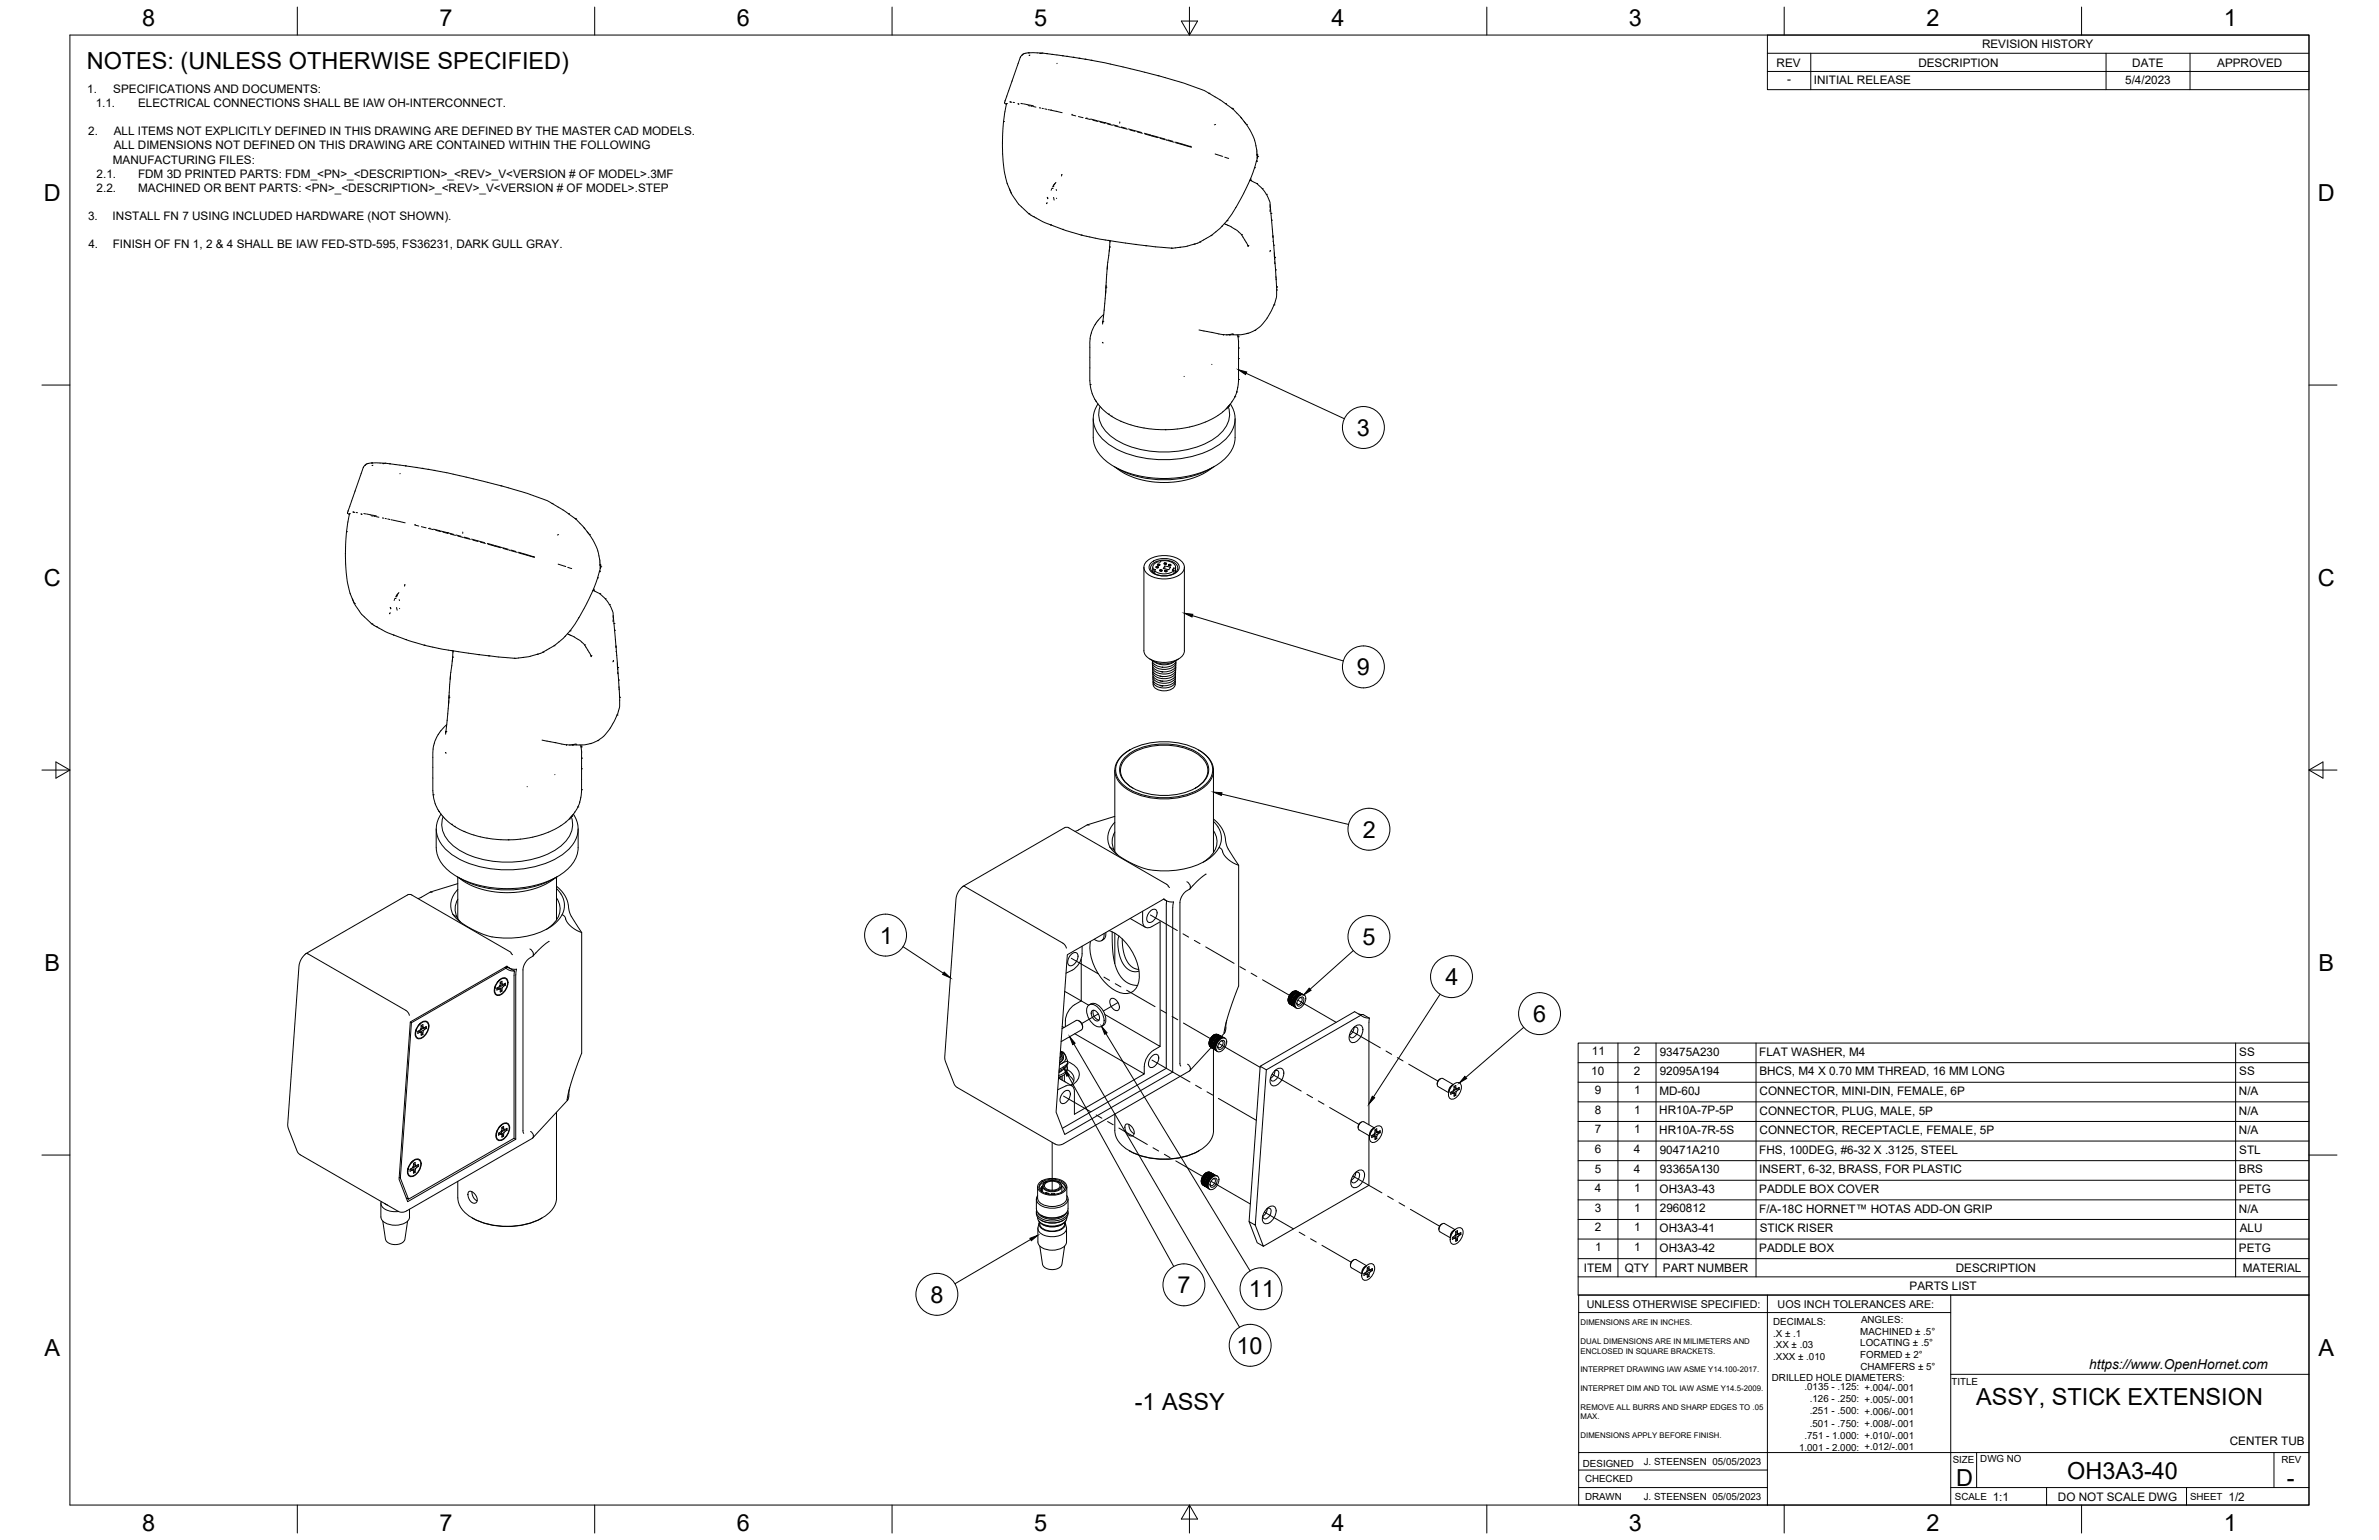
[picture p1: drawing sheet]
<svg xmlns="http://www.w3.org/2000/svg" width="864mm" height="559mm" viewBox="0 0 864 559" stroke-linecap="round" stroke-linejoin="round" font-family="sans-serif">
<defs><g id="words">
<g font-size="8.5">
<text x="51.6" y="9.4">8</text>
<text x="159.5" y="9.4">7</text>
<text x="267.5" y="9.4">6</text>
<text x="375.4" y="9.3">5</text>
<text x="483.4" y="9.4">4</text>
<text x="591.3" y="9.4">3</text>
<text x="699.3" y="9.4">2</text>
<text x="807.2" y="9.4">1</text>
<text x="31.5" y="25">NOTES: (UNLESS OTHERWISE SPECIFIED)</text>
<text x="16" y="72.9">D</text>
<text x="841.4" y="72.9">D</text>
<text x="492.6" y="158.1">3</text>
<text x="16" y="212.6">C</text>
<text x="841.4" y="212.6">C</text>
<text x="492.5" y="245">9</text>
<text x="494.7" y="304">2</text>
<text x="319.4" y="342.4">1</text>
<text x="494.6" y="342.9">5</text>
<text x="16.2" y="352.3">B</text>
<text x="841.7" y="352.3">B</text>
<text x="524.7" y="357.4">4</text>
<text x="556.5" y="370.8">6</text>
<text x="337.7" y="472.7">8</text>
<text x="427.4" y="469.3">7</text>
<text x="453.3" y="470.7">11</text>
<text x="448.8" y="491.2">10</text>
<text x="16.2" y="492">A</text>
<text x="841.7" y="492">A</text>
<text x="717.4" y="510">ASSY, STICK EXTENSION</text>
<text x="411.9" y="511.8">-1 ASSY</text>
<text x="710.1" y="539.1">D</text>
<text x="750.4" y="536.7">OH3A3-40</text>
<text x="830.1" y="539.1">-</text>
<text x="51.6" y="555.5">8</text>
<text x="159.5" y="555.5">7</text>
<text x="267.5" y="555.5">6</text>
<text x="375.4" y="555.4">5</text>
<text x="483.4" y="555.5">4</text>
<text x="591.3" y="555.5">3</text>
<text x="699.3" y="555.5">2</text>
<text x="807.2" y="555.5">1</text>
</g>
<text font-size="5" x="758.4" y="496.8">https://www.OpenHornet.com</text>
<g font-size="4.3">
<text x="719.5" y="17.6">REVISION HISTORY</text>
<text x="644.9" y="24.2">REV</text>
<text x="696.4" y="24.2">DESCRIPTION</text>
<text x="774" y="24.2">DATE</text>
<text x="804.9" y="24.2">APPROVED</text>
<text x="31.7" y="33.7">1.</text>
<text x="41.1" y="33.7">SPECIFICATIONS AND DOCUMENTS:</text>
<text x="648.7" y="30.2">-</text>
<text x="658.5" y="30.6">INITIAL RELEASE</text>
<text x="771.5" y="30.3">5/4/2023</text>
<text x="34.7" y="38.9">1.1.</text>
<text x="50.1" y="38.9">ELECTRICAL CONNECTIONS SHALL BE IAW OH-INTERCONNECT.</text>
<text x="32" y="49.1">2.</text>
<text x="41.3" y="49.1">ALL ITEMS NOT EXPLICITLY DEFINED IN THIS DRAWING ARE DEFINED BY THE MASTER CAD MODELS.</text>
<text x="41" y="59.3">MANUFACTURING FILES:</text>
<text x="41.3" y="54.2">ALL DIMENSIONS NOT DEFINED ON THIS DRAWING ARE CONTAINED WITHIN THE FOLLOWING</text>
<text x="35.1" y="64.5">2.1.</text>
<text x="50.1" y="64.5">FDM 3D PRINTED PARTS: FDM_&lt;PN&gt;_&lt;DESCRIPTION&gt;_&lt;REV&gt;_V&lt;VERSION # OF MODEL&gt;.3MF</text>
<text x="35.1" y="69.6">2.2.</text>
<text x="50.1" y="69.6">MACHINED OR BENT PARTS: &lt;PN&gt;_&lt;DESCRIPTION&gt;_&lt;REV&gt;_V&lt;VERSION # OF MODEL&gt;.STEP</text>
<text x="32" y="79.8">3.</text>
<text x="40.9" y="79.8">INSTALL FN 7 USING INCLUDED HARDWARE (NOT SHOWN).</text>
<text x="32.1" y="90">4.</text>
<text x="41" y="90">FINISH OF FN 1, 2 &amp; 4 SHALL BE IAW FED-STD-595, FS36231, DARK GULL GRAY.</text>
<text x="577.9" y="382.8">11</text>
<text x="593.1" y="382.8">2</text>
<text x="602.5" y="383.1">93475A230</text>
<text x="638.6" y="383.1">FLAT WASHER, M4</text>
<text x="812.9" y="383.1">SS</text>
<text x="577.6" y="389.9">10</text>
<text x="593.1" y="389.9">2</text>
<text x="602.5" y="390.2">92095A194</text>
<text x="638.7" y="390.2">BHCS, M4 X 0.70 MM THREAD, 16 MM LONG</text>
<text x="812.9" y="390.2">SS</text>
<text x="578.9" y="397">9</text>
<text x="593.2" y="397">1</text>
<text x="602.4" y="397.3">MD-60J</text>
<text x="638.8" y="397.3">CONNECTOR, MINI-DIN, FEMALE, 6P</text>
<text x="812.7" y="397.3">N/A</text>
<text x="578.9" y="404.1">8</text>
<text x="593.2" y="404.1">1</text>
<text x="602.3" y="404.4">HR10A-7P-5P</text>
<text x="638.8" y="404.4">CONNECTOR, PLUG, MALE, 5P</text>
<text x="812.7" y="404.4">N/A</text>
<text x="578.9" y="411.2">7</text>
<text x="593.2" y="411.2">1</text>
<text x="602.3" y="411.5">HR10A-7R-5S</text>
<text x="638.8" y="411.5">CONNECTOR, RECEPTACLE, FEMALE, 5P</text>
<text x="812.7" y="411.5">N/A</text>
<text x="579" y="418.4">6</text>
<text x="593.1" y="418.4">4</text>
<text x="602.5" y="418.6">90471A210</text>
<text x="638.6" y="418.7">FHS, 100DEG, #6-32 X .3125, STEEL</text>
<text x="812.9" y="418.7">STL</text>
<text x="578.9" y="425.5">5</text>
<text x="593.1" y="425.5">4</text>
<text x="602.5" y="425.7">93365A130</text>
<text x="638.6" y="425.8">INSERT, 6-32, BRASS, FOR PLASTIC</text>
<text x="812.8" y="425.8">BRS</text>
<text x="579" y="432.6">4</text>
<text x="593.2" y="432.6">1</text>
<text x="602.5" y="432.9">OH3A3-43</text>
<text x="638.6" y="432.9">PADDLE BOX COVER</text>
<text x="812.7" y="432.9">PETG</text>
<text x="578.9" y="439.7">3</text>
<text x="593.2" y="439.7">1</text>
<text x="602.6" y="439.9">2960812</text>
<text x="638.6" y="440">F/A-18C HORNET™ HOTAS ADD-ON GRIP</text>
<text x="812.7" y="440">N/A</text>
<text x="579" y="446.8">2</text>
<text x="593.2" y="446.8">1</text>
<text x="602.5" y="447.1">OH3A3-41</text>
<text x="638.8" y="447.1">STICK RISER</text>
<text x="813.1" y="447.1">ALU</text>
<text x="579.1" y="453.9">1</text>
<text x="593.2" y="453.9">1</text>
<text x="602.5" y="454.2">OH3A3-42</text>
<text x="638.6" y="454.2">PADDLE BOX</text>
<text x="812.7" y="454.2">PETG</text>
<text x="575" y="461.5">ITEM</text>
<text x="589.8" y="461.4">QTY</text>
<text x="603.7" y="461.5">PART NUMBER</text>
<text x="710" y="461.5">DESCRIPTION</text>
<text x="814.1" y="461.5">MATERIAL</text>
<text x="693.2" y="468.1">PARTS LIST</text>
<text x="809.4" y="524.4">CENTER TUB</text>
<text x="723.4" y="544.5">1:1</text>
<text x="747" y="544.7">DO NOT SCALE DWG</text>
<text x="809" y="544.5">1/2</text>
</g>
<g font-size="3.9">
<text x="576" y="474.6">UNLESS OTHERWISE SPECIFIED:</text>
<text x="645.3" y="474.7">UOS INCH TOLERANCES ARE:</text>
</g>
<g font-size="3.5">
<text x="643.7" y="485">.X ± .1</text>
<text x="643.7" y="480.8">DECIMALS:</text>
<text x="675.3" y="484.3">MACHINED ± .5°</text>
<text x="675.6" y="480">ANGLES:</text>
<text x="643.7" y="489.3">.XX ± .03</text>
<text x="675.3" y="488.6">LOCATING ± .5°</text>
<text x="643.7" y="493.5">.XXX ± .010</text>
<text x="675.3" y="492.8">FORMED ± 2°</text>
<text x="675.4" y="497.1">CHAMFERS ± 5°</text>
<text x="643.2" y="501.1">DRILLED HOLE DIAMETERS:</text>
<text x="708.4" y="502.7">TITLE</text>
<text x="655" y="504.4">.0135 - .125: +.004/-.001</text>
<text x="657" y="508.8">.126 - .250: +.005/-.001</text>
<text x="657" y="513.2">.251 - .500: +.006/-.001</text>
<text x="657" y="517.7">.501 - .750: +.008/-.001</text>
<text x="653.1" y="526.5">1.001 - 2.000: +.012/-.001</text>
<text x="655" y="522.1">.751 - 1.000: +.010/-.001</text>
<text x="574.6" y="532.3">DESIGNED</text>
<text x="596.7" y="531.6">J. STEENSEN 05/05/2023</text>
<text x="708.9" y="530.9">SIZE</text>
<text x="718.9" y="530.5">DWG NO</text>
<text x="828.2" y="530.9">REV</text>
<text x="575.4" y="537.9">CHECKED</text>
<text x="575.4" y="544.3">DRAWN</text>
<text x="596.7" y="544.3">J. STEENSEN 05/05/2023</text>
<text x="709.6" y="544.2">SCALE</text>
<text x="795" y="544.2">SHEET</text>
</g>
<g font-size="2.8">
<text x="573.7" y="480.9">DIMENSIONS ARE IN INCHES.</text>
<text x="573.7" y="487.7">DUAL DIMENSIONS ARE IN MILIMETERS AND</text>
<text x="573.7" y="491.1">ENCLOSED IN SQUARE BRACKETS.</text>
<text x="573.7" y="497.9">INTERPRET DRAWING IAW ASME Y14.100-2017.</text>
<text x="573.7" y="504.7">INTERPRET DIM AND TOL IAW ASME Y14.5-2009.</text>
<text x="573.7" y="511.6">REMOVE ALL BURRS AND SHARP EDGES TO .05</text>
<text x="573.7" y="514.9">MAX.</text>
<text x="573.7" y="521.8">DIMENSIONS APPLY BEFORE FINISH.</text>
</g>
</g></defs>
<!-- layer: Visible -->
<g fill="none" stroke="#000" stroke-width=".36">
<path d="M371.1 19.9l-.1 .2M371.2 19.8l-1 1.5-5.3 15.3M372 19.4l-.8 .4M373.4 19.2h.1M373.4 19.2l-1.4 .2M373.4 19.2l6.5 .3M373.9 20l-.2 .1M377.4 19.4h.2M377.7 19.4h.1M378.2 19.3h.1M379.9 19.5h.1M379.9 19.5l5.8 .7"/>
<path d="M381.9 19.7h.1M364.9 36.6l-.3 .8 .7 .5M364.9 36.6h.1M365.4 37.6h.1M365.4 37.6l-1.1 6.5M366.6 36.9l.2 .1M366.7 37l.6 .1M367.8 37.1l.5 .1M369.5 37.7h.2M369.9 37.7v.1M370.5 20.7l-.1 .1M370.6 37.5l.6 .2"/>
<path d="M371.5 37.7l1.7 .3M373.3 38.3l.7 .2M373.4 38l1.7 .4M373.6 20.1h.1M374.3 38.5l.4 .1M375.1 38.7l1 .2M377.3 39.1h.2M377.5 39.1l.3 .1M378.3 39.3l.5 .1M379.3 39.5l.7 .2M380.5 39.8l.5 .1M381.4 39.9l2 .5"/>
<path d="M381.4 39.9h.1M383.8 23l-.2 .1M385.7 20.2h.1M385.7 20.2l1.6 .2M387.3 20.4h.1M387.3 20.4l2.3 .4M389.6 20.8h.1M389.6 20.8l2.1 .3M391.7 21.1h.1M391.7 21.1l2.2 .4M393.9 21.5h.1M393.9 21.5l2.2 .4"/>
<path d="M396.1 21.9h.1M396.1 21.9l11 2.3 13.3 3.3M420.4 27.5h.1M420.4 27.5l9.6 2.7 7.1 2.6 1.8 1M438.9 33.8h.1M438.9 33.8l6 3.8M444.9 37.6h.1M444.9 37.6l2.3 1.7M447.2 39.3h.1M447.2 39.3l.3 .2M447.5 39.5h.1M447.5 39.5l3.3 3.5"/>
<path d="M363.9 52l.5 9 1.3 5.7M363.9 52h.1M364.3 44.1h.1M364.3 44.1l-.4 7.9M383.6 40.4h.1M383.6 40.4l2 .5M389 41.7l1.5 .4M389.1 41.5h.2M391.5 42.3l1.7 .4M394 42.9l1.8 .5M394.4 42.8l.3 .1M395.9 43.2l2.3 .6"/>
<path d="M396.7 43.6l1.8 .4M398.5 43.9l2.4 .6M399.3 44.3l1.8 .4M400.9 44.5h.1M401.3 44.6l1.9 .5M402 45l1.8 .4M404 45.3l1.8 .5M404.7 45.7l1.9 .5M406.5 44.2l-.1 .5M406.9 46.2h.1M406.9 46.2l2.3 .7M407 46.1l1.8 .5"/>
<path d="M409.6 46.8l2.6 .7M410.1 47.1l1.8 .5M412.4 47.6l2 .5M412.9 47.9l1.8 .5M415.4 48.3l1.9 .6M415.6 48.6l1.9 .6M417.5 49h.3M417.8 49.2l.3 .1M418.2 49.1l2.6 .8M418.3 49.4l1.9 .5M421 49.9l2 .6M421.1 50.2l1.9 .5"/>
<path d="M423.3 50.8h.2M423.9 50.9l1.8 .6M423.9 50.8l1.9 .5M426.1 51.6h.1M426.2 51.6h.1M426.7 51.8l5.8 1.6M426.7 51.6l5.2 1.5M431.9 53.1h.1M431.9 53.1l.5 .1M441.1 55.9l2.8 .8M441.3 45.2l-.5 .1M443.8 56.7h.1"/>
<path d="M444.6 57l1.4 .5M450.4 42.5l.4 .5M450.8 43l1.7 2.2M451.6 44.1l.6 .8M452.5 45.2h.1M452.5 45.2l2.8 5.1 .9 4.9M456.1 58.6h.1M456.1 58.6l-.7 2.3M456.1 58.4h.1M456.1 58.4v.2M456.2 55.1l.2 2.3M456.3 56l.3 .8"/>
<path d="M456.3 56.2h.1M456.3 56.2l.1 .3M456.5 56.5v.1M456.6 56.8h.1M456.6 56.8l-.5 1.6M365.6 66.5l1.5 3.6M366.4 68.5l.7 1.6M367.1 70.2l2.6 3.9 3.8 3.5M367.1 70.1v.1M373.5 77.6h.1M373.5 77.6l1.6 .9M375.1 78.5h.1"/>
<path d="M375.1 78.5l3.6 2 2.7 1.1M380.1 73.4l-.1 .5M380.1 71.6l.3 .4-.1-.3M380.4 72l-.1 .1M381.6 68.9v.1M381.7 68.6v.2M381.9 68.3h.1M382.2 67.7h.1M382.4 67.3l-.1 .2M382.4 67.3h.1M382.5 71.7l.2 .9M382.5 71.7h.1"/>
<path d="M383.3 66.2l-1.1 1.5M383.4 68.7l.1 .4M383.6 71.9l-.1 .2M385.4 63.5l-.1 .4M385.5 63.4l-.2 .1M448.6 75.4l-3.2 4.7M448.6 75.3v.1M453.7 65.4l2.5 1.2M453.9 65h.1M453.9 65l-2.7 5.6-2.6 4.7M454 65.5h.1M455.4 60.9h.1"/>
<path d="M455.4 60.9l-1.5 4.1M456.2 66.6h.1M456.2 66.6l1.9 1.7 1.6 2.2M458.2 68.4h.1M459.7 70.5h.1M459.7 70.5l1.3 2.9 .4 4M461 76v.8M461.1 74.5v1M461.4 77.4h.1M461.4 77.4l.2 2.5M461.6 79.9h.1M461.6 79.9l.5 5.9"/>
<path d="M381.4 81.6h.1M381.4 81.6l5.6 2.1 5.5 1.6M385.7 83.2h.1M392.5 85.3h.1M392.5 85.3l9.8 1.9M402 96.5l-.1 1M402.1 95.1l-.6 9.1M402.3 87.2h.1M402.3 87.2l9.9 1.5M402.7 91v.2M402.7 90.7l.1-.4-.7 4.9M402.8 89.6h.1"/>
<path d="M402.8 89.6v.8M402.8 89.6v.1M403 87.6l-.1-.3-.1 2.3M412.2 88.7h.1M412.2 88.7l3.7 .5M415.9 89.2h.1M415.9 89.2l9.3 .8M425.2 90h.1M428.2 89.7h.1M433.5 88.6h.1M433.5 88.6l-3.1 .9-5.2 .5M435.6 87.8h.1"/>
<path d="M435.6 87.8l-2.1 .8M439.6 85.5h.1M444.5 81.2l.5 .2M444.9 81.4l.8 .3M445.4 80.1l-2.4 2.6-2.4 2.1-5 3M445.4 80.1h.1M445.6 81.7l3.4 1.8 1.7 1.7M450.7 85.2h.1M450.7 85.2l2.3 3.9M453 89.1h.1M453 89.1v.4M453.2 89.3l-.1 .1"/>
<path d="M461.2 91l-.2 .3M462.1 85.5v.2M462.1 85.7v.3M462.1 85.7v.1M462.1 86.1l.5 7.1M462.1 86h.1M462.1 87.5v.1M462.4 89h.1M462.6 91.9l.1 2.2M462.7 93.4h.1M462.7 93.4l.3 4.5M462.7 95v.7"/>
<path d="M463 97.9h.1M463 97.9l.2 2.9M397.6 117.7l-1.1 2.2-.8 2.7 .1 17M397.6 117.7h.1M400.3 116.8l-.1 .3M400.3 116.8l-.1 .8M400.3 116.6h.1M400.4 116.5l-.1 .3M400.7 114.1l-3.1 3.6M400.8 112.6l-.5 4.2M400.8 112.5v.1M401.3 106.6l-.5 5.9"/>
<path d="M401.3 106.6h.1M401.4 106.1l-.1 1M401.4 105.6l-.1 .7M401.4 105.2l-.1 1.4M401.4 104.7v.1M401.5 104.2h.1M401.5 104.2v.3M401.5 104l-.1 1.3M401.5 103.5v.3M435.3 119.7l2.9 .6M455.5 119.9h.1M455.5 119.9l-2.7 1.1"/>
<path d="M462.5 110.6h.1M462.5 110.6l-2.9 5.3-2.1 2.5-2 1.5M463.2 100.4l.1 1.1M463.3 101.1l.1 3M463.3 101.5h.1M463.4 104.1h.1M463.4 104v1.2M463.4 104.2h.1M463.4 105.2h.1M463.4 105.2v2.7l-.9 2.7M395.8 139.6h.1M395.8 139.6l.6 3.1 1 2.2"/>
<path d="M400.2 124.2v.1M400.3 124.4l.2 .1M400.3 124.2v.1M429.9 136.6l-.1 .1M438.1 120.3l1.8 .3M439.9 120.6h.1M439.9 120.6l4 .8 2.6-.1M439.9 132.2v.1M444.1 121.4h.1M444.2 121.4l-.1 .2M445.2 121.5h.1M446 121.5h.3"/>
<path d="M446.3 121.5h.1M446.4 121.4h.3M447.5 121.4h.1M447.7 121.1l-1 .2M449.2 121.5l.2 .5M449.4 122h.1M449.4 122v.2M449.4 122.2h.1M449.4 122.2l.2 1.8M449.6 130.1h.1M449.6 130.1v7.6M449.6 137.7h.1"/>
<path d="M449.6 126.3h.1M449.6 137.7l-.7 4.5M449.6 126.3v3.8M449.6 124v2.3M449.6 124h.1M452.8 121l-2.4 .5h-4M452.8 121h.1M396.9 152v6.8a12 12 0 0 0 6 9.5 39.3 39.3 0 0 0 39.4 0 12 12 0 0 0 6.1-9.5v-6.8M397.4 144.9l.5 .7M398 145.7l1.5 2 2.2 2.1 1.8 1.3 3.4 1.8M398.6 146.6a9.9 9.9 0 0 0 2.7 13.7 35.5 35.5 0 0 0 24.9 6.4 30.6 30.6 0 0 0 18.8-7.4 9.6 9.6 0 0 0 1.6-12.7M399.3 147.5a9.6 9.6 0 0 0 4.2 11 35.4 35.4 0 0 0 27.6 4.6 21.4 21.4 0 0 0 14.2-8.7 8.2 8.2 0 0 0 .6-6.9"/>
<path d="M402.4 150.3h.1M403.4 151h.1M406.9 152.9h.1M406.9 152.9l3.1 1.1 4.8 1.2 4.7 .6 3.5 .1M423 155.9h.1M445.2 148.3h.1M445.2 148.3l-1.7 1.5-2.5 1.6-5.6 2.5-6.3 1.5-6.1 .5M445.9 147.4h.1M445.9 147.4l-.7 .9M446.1 147.2h.1M446.1 147.2l-.7 .9M448.2 144h.1"/>
<path d="M448.2 144l-2.1 3.2M448.9 142.2h.1M448.9 142.2l-.7 1.8M132 169.5l-.1 .2M132.6 168.8l-.1 .1M133.1 168.4l-1.3 1.3-5.4 15.7M133.6 168.2l-.6 .2M134.9 168h.1M134.9 168l-1.4 .2M134.9 168l6.5 .3M135.1 168.9h.1M135.4 168.8l-.2 .1"/>
<path d="M138.9 168.2h.2M139.2 168.2h.1M139.7 168.1h.1M141.4 168.3h.1M141.4 168.3l5.8 .7M143.4 168.6h.1M145.3 171.8l-.1 .1M147.2 169h.1M147.2 169l1.6 .3M148.8 169.3h.1M148.8 169.3l2.3 .3M151.1 169.6h.1"/>
<path d="M151.1 169.6l2.1 .3M153.2 169.9h.1M153.2 169.9l2.2 .4M155.4 170.3h.1M155.4 170.3l2.2 .4M157.6 170.7h.1M157.6 170.7l11 2.3 13.3 3.3M181.9 176.3h.1M181.9 176.3l9.6 2.7 7.1 2.7 1.8 1M404.4 169.3a37 37 0 0 0 35 .8M405.1 169.7l3.5 2.3 4 1.6 4.7 1.1 5.3 .4 5.3-.4 4.7-1.1 4-1.6 3.5-2.3M440.8 169.3l-1.4 .8"/>
<path d="M125.8 192.9h.1M125.8 192.9l-.4 5.7 .1 6.8 .6 6 1.1 4.2M126.4 185.4l-.3 .8 .7 .5M126.4 185.4h.1M126.9 186.4h.1M126.9 186.4l-1.1 6.5M128.1 185.8h.1M128.2 185.8l.6 .1M129.3 185.9l.5 .1M131 186.5l.3 .1M131.4 186.6h.1M132.1 186.3l.7 .2"/>
<path d="M133.1 186.5l1.6 .4M134.8 187.1l.7 .2M134.9 186.9l1.7 .3M135.8 187.3l.4 .1M136.6 187.5l1 .2M138.9 187.9l.1 .1M139 188h.3M139.8 188.1l.5 .1M140.8 188.3l.7 .2M142 188.6l.5 .1M142.9 188.8h.1M142.9 188.8l2 .4"/>
<path d="M145 189.2l2.1 .5M150.6 190.5l1.4 .4M150.6 190.3l.2 .1M153 191.1l1.7 .4M155.5 191.7l1.8 .5M155.9 191.6l.3 .1M157.4 192l2.3 .6M158.2 192.4l1.8 .5M160 192.7l2.3 .6M160.8 193.1l1.8 .5M162.3 193.3h.1M162.8 193.4l1.9 .5"/>
<path d="M163.5 193.8l1.9 .5M165.5 194.1l1.8 .5M166.2 194.5l1.9 .5M168 193.1v.4M168.4 195.1l2.4 .6M168.5 194.9l1.8 .5M171.2 195.6l2.5 .7M171.7 196l1.8 .4M173.9 196.4l2 .5M174.4 196.7l1.8 .5M176.9 197.2l1.9 .5M177.1 197.5l1.9 .5"/>
<path d="M179 197.8l.3 .1M179.3 198.1l.3 .1M179.7 198l2.6 .7M179.8 198.2l2 .6M182.5 198.8l2 .5M182.6 199l1.9 .5M184.8 199.6l.2 .1M185.4 199.8l1.9 .5M185.4 199.6l1.9 .5M200.4 182.7h.1M200.4 182.7l6 3.7M202.8 194l-.5 .1"/>
<path d="M206.4 186.4h.1M206.4 186.4l2.3 1.7M208.7 188.1h.1M208.7 188.1l.3 .2M209 188.3h.1M209 188.3l3.3 3.5M211.9 191.4l.4 .4M212.3 191.8l1.7 2.2M213.1 192.9l.6 .8M214 194h.1M214 194l2.7 5 1.1 5M127.1 215.3l1.5 3.7"/>
<path d="M127.9 217.3l.7 1.6M128.6 219h.1M128.6 219l2.7 3.9 3.7 3.5M143.1 217.8v.1M143.2 217.5v.1M143.4 217.1h.1M143.7 216.5h.1M143.9 216.2l-.1 .1M143.9 216.2h.1M144.8 215l-1.1 1.5M144.9 217.6l.1 .3M146.9 212.3v.4"/>
<path d="M147 212.2l-.2 .2M187.6 200.4h.1M188.3 200.6l5.7 1.7M188.3 200.4l5.2 1.5M193.5 201.9h.1M193.5 201.9l.4 .2M202.6 204.7l2.8 .9M205.4 205.5h.1M206.1 205.9l1.4 .4M215.2 214.2l2.5 1.2M215.4 213.8h.1M215.4 213.8l-2.3 5-3 5.4"/>
<path d="M215.5 214.3h.1M216.9 209.7h.1M216.9 209.7l-1.5 4.1M217.6 207.4h.1M217.6 207.4l-.7 2.3M217.7 207.2h.1M217.7 207.2l-.1 .2M217.7 215.4h.1M217.7 215.4l1.9 1.8 1.6 2.2M217.8 203.9l.1 2.3M217.8 204.8l.3 .9M217.8 205v.1"/>
<path d="M217.8 205.1h.1M217.8 205.1l.2 .3M218.1 205.7h.1M218.1 205.7l-.4 1.5M219.7 217.3h.1M221.2 219.4h.1M221.2 219.4l1.3 2.7 .4 4.2M415.2 205.8v30.3a5.3 5.3 0 0 0 5.1 4.1 9.3 9.3 0 0 0 9.3-2.7l.4-1.4M416 203.9a10.4 10.4 0 0 1 13.2 0 3.1 3.1 0 0 1-1.4 4.9 10.8 10.8 0 0 1-11.8-1.1 2.71 2.71 0 0 1 0-3.8zM418 204.1a7.7 7.7 0 0 1 9.7 .5 2.54 2.54 0 0 1-2 3.9 7.7 7.7 0 0 1-8.2-1.5 2.09 2.09 0 0 1 .5-2.9zM418.4 205.8v1.9M418.5 204.5a7 7 0 0 1 8.7 .5 2.28 2.28 0 0 1-1.8 3.4 6.9 6.9 0 0 1-7.4-1.2 1.88 1.88 0 0 1 .5-2.7z"/>
<path d="M418.6 206.5a1.94 1.94 0 0 1 .5-2 1.94 1.94 0 0 1 2-.5l.4-.5a4.9 4.9 0 0 1 5.2 1.9v.8l-.7-.1-.5 .8 .7 .2v1M419.2 207.2l.3-.5-.9-.2v1.3M419.2 207.2v1M419.7 205.8l.5-.2 .3 .3-.5 .2zM419.7 205.6l.5-.1 .4 .4-.6 .2-.4-.2zM420.2 204.9l.5-.1 .3 .2-.5 .2zM420.3 204.7l.4-.1 .4 .4-.6 .2-.4-.2zM421.1 207l.4-.2 .3 .3-.5 .2zM421.1 206.8l.5-.1 .3 .4-.6 .2-.3-.2zM422.6 204.5l.5-.2 .3 .3-.5 .2zM422.7 204.3l.4-.1 .4 .4-.6 .2-.4-.2zM422.8 205.4l2.1 .4-.6 .9-2-.4z"/>
<path d="M422.8 205.4v1M422.9 207.2l.4-.2 .3 .3-.5 .1zM422.9 207l.5-.1 .3 .4-.6 .2-.3-.2zM424.2 205l.5-.1 .3 .2-.5 .2zM424.3 204.8h.4l.4 .3-.6 .2-.4-.2zM426 206.1v.9M426.2 207.1a6.1 6.1 0 0 1-7 .1M426.7 205.8v1.9M429.9 205.8v30.3M135 226.4h.1M135 226.4l1.6 1M136.6 227.4h.1"/>
<path d="M136.6 227.4l3.5 1.9 2.8 1.1M141.6 222.3l-.1 .4M141.6 220.4l.3 .4-.1-.3M141.9 220.8l-.1 .1M142.9 230.4h.1M142.9 230.4l5.6 2.1 5.5 1.6M144 220.6l.2 .8M145.1 220.7v.2M147.2 232.1h.1M154 234.1h.1M154 234.1l9.7 2M163.7 236.1h.1"/>
<path d="M163.7 236.1l10 1.4M164.2 239.8v.2M164.3 239.2l-.7 4.8M164.3 239.1l-.1 .4M164.3 238.4h.1M164.3 238.4v.8M164.5 236.4l-.1-.2-.1 2.2M164.5 236.4h.1M173.7 237.5h.1M173.7 237.5l3.8 .5M177.5 238h.1M177.5 238l9.3 .9"/>
<path d="M186.8 238.9h.1M189.7 238.6h.1M195.1 237.4h.1M195.1 237.4l-3.3 .9-5 .6M197.1 236.6h.1M197.1 236.6l-2 .8M201.1 234.3h.1M206 230l.6 .3M206.4 230.2l.8 .3M206.9 228.9l-2.4 2.7-2.5 2.1-4.9 2.9M206.9 228.9h.1M207.1 230.5l3.4 1.9 1.7 1.6"/>
<path d="M210.1 224.2l-3.2 4.7M210.1 224.2h.1M212.2 234h.1M212.2 234l2.3 3.9M214.5 237.9h.1M214.5 237.9v.4M214.7 238.1l-.1 .1M222.5 224.9v.7M222.6 223.4v.9M222.6 239.8l-.1 .4M222.7 239.7v.1M222.9 226.3h.1"/>
<path d="M222.9 226.3l.2 2.4M223.1 228.7h.1M223.1 228.7l.3 3.3M223.4 232l.2 2.5M223.6 234.4v.1M223.6 234.5v.3M223.6 234.8h.1M223.6 234.9l.5 7.1M223.6 236.3v.2M417.4 239.1l1.6 .9M418.3 239.6v.1M418.3 239.7a3.9 3.9 0 0 0 4.3 2.4 3.9 3.9 0 0 0 4.3-2.4"/>
<path d="M418.8 239.9a6.2 6.2 0 0 0 7.6 0M426.9 239.6v.1M427.8 239.1a8.4 8.4 0 0 1-8.8 .9M162.9 254.9l-.1 1M162.9 254.4v.8M163 253.5v.1M163 253h.1M163 253v.3M163 252.8l-.7 8.5M163 252.3v.4M163.5 245.3l-.1 1M163.6 244l-.6 9"/>
<path d="M224 259.5h.1M224 259.5l-1.1 2.4-2.1 3.4-1.7 2-2.1 1.4M224.1 240.7l.1 2.3M224.2 242.2h.1M224.2 242.2l.4 4.6M224.2 243.8l.1 .7M224.6 246.8h.1M224.6 246.8l.1 2.8M224.7 249.2l.1 1.1M224.8 250l.1 2.9M224.8 250.3h.1M224.9 252.8v3.7l-.9 3"/>
<path d="M224.9 252.9h.1M224.9 253h.1M418.3 240.5a3.1 3.1 0 0 0 3.5 3.2 4.8 4.8 0 0 0 4.9-1.8l.2-1.4M418.4 242.2a3.1 3.1 0 0 0 3.4 3.2 4.7 4.7 0 0 0 4.9-1.8l.1-1.4M418.4 240.1a2.93 2.93 0 0 0 3.2 2.7 4.5 4.5 0 0 0 5.3-2.2l-.1-.5M418.4 241.8a2.89 2.89 0 0 0 3.2 2.7 4.5 4.5 0 0 0 5.2-2.2v-.5M418.4 243.9a3 3 0 0 0 3.4 3.2 4.7 4.7 0 0 0 4.8-1.8l.1-1.4M418.5 243.5a2.85 2.85 0 0 0 3.1 2.7 4.4 4.4 0 0 0 5.2-2.2l-.1-.5M418.5 245.7a2.95 2.95 0 0 0 3.3 3.1 4.2 4.2 0 0 0 4.9-2.3M418.5 247.4l.1 1M418.6 245.2a2.79 2.79 0 0 0 3 2.7 4.3 4.3 0 0 0 5.1-2.2v-.5M418.6 246.9a2.75 2.75 0 0 0 3 2.7 4.2 4.2 0 0 0 5-2.2v-.5"/>
<path d="M421.1 245.3l1 .3M421.1 247l1 .2M421.1 248.7l1.1 .1M421.4 243.7l.7 .1M421.9 242.1h.2M422.1 242.1h.1M422.1 247.1v.2M422.1 248.8v.2M426.6 247.4a2.96 2.96 0 0 1-3.2 3.2 4.1 4.1 0 0 1-4.8-2.2M426.7 245.7v.8M159.1 266.6l-1.2 2.4-.7 2.6v16.8M159.1 266.5v.1"/>
<path d="M161.7 273.1h.1M161.8 265.6l-.1 .3M161.8 273.1v.1M161.8 273.2l.1 .1M161.8 265.7v.7M161.9 265.4h.1M161.9 265.4l-.1 .2M162.2 262.9l-3.1 3.6M162.3 261.4l-.5 4.3M162.3 261.3v.1M196.8 268.6l2.9 .5M199.6 269.1l1.8 .4"/>
<path d="M201.4 269.5h.1M201.4 269.5l4 .7h2.6M205.6 270.2v.1M205.7 270.3l-.1 .1M206.7 270.3h.1M207.5 270.3h.3M207.8 270.3h.1M207.9 270.3h.4M209.1 270.2h.1M209.2 270l-.9 .1M210.8 270.3l.1 .5M210.9 270.8h.1"/>
<path d="M210.9 270.8v.3M210.9 271.1h.1M210.9 271.1l.2 4M211.1 279h.1M211.1 279v7.6M211.1 275.1h.1M211.1 275.1v3.1M211.1 278.1v.9M214.3 269.8l-2.3 .5h-4.1M214.3 269.8h.1M217 268.7h.1M217 268.7l-2.7 1.1"/>
<path d="M404.7 279.6v29.3M407.8 273.8a25.8 25.8 0 0 1 21.4-3.9 15.2 15.2 0 0 1 10.5 6.8 7.1 7.1 0 0 1-3.4 9 26.7 26.7 0 0 1-27.4 0 7 7 0 0 1-2.1-10.9zM408.8 274.4a23.1 23.1 0 0 1 19.5-3.8 13.8 13.8 0 0 1 10.1 6.7 6.6 6.6 0 0 1-3.1 7.8 24.5 24.5 0 0 1-25.4 0 6.4 6.4 0 0 1-1.1-10.7zM410.1 272.1a8.3 8.3 0 0 0-5.2 9 11.8 11.8 0 0 0 7.8 7.1 27.8 27.8 0 0 0 23.9-2.2 7.3 7.3 0 0 0 0-12.9l-1.6-1M440.5 279.6v29.8M157.2 288.4h.1M157.2 288.4l.7 3.2 1 2.1M158.9 293.7l.6 .9-.1-.2M159.5 294.6l1.5 2 2.3 2.1 1.8 1.3 3.3 1.7M160.1 295.4a9.9 9.9 0 0 0 2.7 13.7 35.5 35.5 0 0 0 24.9 6.4 30.6 30.6 0 0 0 18.8-7.4 9.6 9.6 0 0 0 1.6-12.7M160.9 296.3a9.6 9.6 0 0 0 4.1 11 35.4 35.4 0 0 0 27.6 4.6 21.4 21.4 0 0 0 14.2-8.7 8.2 8.2 0 0 0 .6-6.9M163.9 299.1h.1"/>
<path d="M164.9 299.8h.1M191.4 285.4l-.1 .1M201.5 281.1h-.1M206.7 297.1h.1M206.7 297.1l-3.9 3-5.5 2.6-5.3 1.4-7.5 .6M207.5 296.2h.1M207.5 296.2l-.8 .9M207.6 296.1h.1M207.6 296.1l-.7 .8M208 295.6l-.4 .5M209.8 292.8h.1M209.8 292.8l-1.9 2.9"/>
<path d="M210.8 289.5l-1 3.3M211.1 286.6h.1M211.1 286.6l-.3 2.9M395.3 299.5l-.6-.2-4.5 2.4M404.7 296.2l-10 3.1M404.7 298.4a7.6 7.6 0 0 0-1.8 9M411.3 286a7.1 7.1 0 0 1-4.2-8.5 12.9 12.9 0 0 1 9.9-6.5 23.2 23.2 0 0 1 19.1 3.7 6.3 6.3 0 0 1-1 10.5l-1.2 .8M440.5 298a8.1 8.1 0 0 1-1.1 13.1l-1.4 1M440.5 297.2l1.9 1.8 1.2 1.6 .9 2 1.1 4.9 4 6.5v43.8l-3.8 10.7-1.1 4.3-.3 2.1 .5-.9 .4-3.8M158.3 300.8l.1 6.8a12 12 0 0 0 6 9.6 39.3 39.3 0 0 0 39.4 0 12 12 0 0 0 6.1-9.6v-6.8M165.9 318.1l1.4 .8M166.2 318.3v15"/>
<path d="M166.6 318.5l2.8 1.9 4.4 1.9 4.7 1.2 5 .4 4.7-.2 5.4-1.1 4.5-1.8 3.5-2.3M168.4 301.7h.1M168.4 301.7l2.9 1.1 4.9 1.2 4.1 .6 4.2 .1M184.5 304.7h.1M202 318.3v15.5M202.3 318.1a37 37 0 0 1-35 .8M386.4 300.4l-36.8 21.2M386.4 300.4l.8-.2 .8 .2 35.4 20.4 1.2 1.2M402.9 307.4l1.5 1.7 2.6 2 3 1.7 3.9 1.8a23.6 23.6 0 0 0 12.3 1.3 27.7 27.7 0 0 0 11.8-3.8M402.9 307.4l1.5 1 1.3 1.8M404.7 301.9a6.6 6.6 0 0 0-.3 6.5M430.8 319.9a1.86 1.86 0 0 1 1 2.8l-1.2 .7-1.1 1.1-.9 1.5-.3 1.4v58.7l.3 .7"/>
<path d="M437.8 317.2l-2.5 1.9-3.4 3.5M437.8 317.2h.1M440.5 301.4a7.2 7.2 0 0 1-1.6 9.8l-2.1 1.7M442.5 307.5l1 .7 .7 1.8 1.5 1.7 1.9 1.4 2 .9M147.9 324.7l.8-.2 .8 .2M147.9 324.8l-36.8 21.2M149.5 324.8l35.5 20.4 1.1 1.2M156.9 323.9l-.7-.2-4.5 2.4M164.4 331.8l1.7 1.9 2.2 1.7 2.9 1.7 4.3 1.9a23.2 23.2 0 0 0 12.2 1.2 27.7 27.7 0 0 0 11.8-3.7M164.4 331.8l1.5 1 1.3 1.8M166.2 320.6l-10 3.1M166.2 326.3a6.6 6.6 0 0 0-.3 6.5"/>
<path d="M166.2 322.7a7.6 7.6 0 0 0-1.8 9.1M202 321.6l1.9 1.8 1.2 1.6 1 2.4 1 4.5 4.1 6.4v43.8l-3.9 10.8-1.1 4.3-.3 2.1 .5-.9 .4-3.8M202 322.4a8.1 8.1 0 0 1-1.1 13.1l-1.4 1M202 325.8a7.2 7.2 0 0 1-1.5 9.8l-2.2 1.7M204 331.9l1 .7 .8 1.9 1.5 1.7 2 1.4 1.9 .7M400.8 338.7a2.09 2.09 0 0 1-.9 2.6 2.09 2.09 0 0 1-2.7-.5M401.4 338.4l-.3 2-1.2 .9M402.6 337.7a18.5 18.5 0 0 1 10.7 18.8 5 5 0 0 1-7.4 3.4 18.8 18.8 0 0 1-10-18.3M403.7 338.1l.4 8.4 .6 3.2 .9 2.7 1.4 2.2 1.8 1.7 1.6 .9 2.6 .4M404.7 338.6v11.1M406.2 339.7l-.4 2.1 .3 3.4 .9 3.2 1.5 2.4a4.6 4.6 0 0 0 5 1.6M410.3 333.3l5.5 3.2"/>
<path d="M414.8 330.6v3.7M414.8 334.3a2.05 2.05 0 0 0 1 2.1 2.05 2.05 0 0 0 2.4-.2l2.9-1.7v45.2l-20-11.6M417.3 330.9l.4-.4a1.31 1.31 0 0 1 1.8-.5 1.31 1.31 0 0 1 .5 1.8 3.1 3.1 0 0 1-3.2 2.8 2.83 2.83 0 0 1 .5-3.7zM422.4 326.3l.9 .5M423.5 326.9l-.1 60.7-37.8 21.8M179.6 358.4v.4M179.6 358.6v.1M179.6 358.2l.1 .3M179.8 357.6l-.2 1.2M180.7 358.4l.7 .5M180.8 356l.5-.5a1.74 1.74 0 0 1 2.4-.6 1.74 1.74 0 0 1 .7 2.4 4.4 4.4 0 0 1-4.1 3.9 3.1 3.1 0 0 1 .1-4.5zM180.9 356.2l.5-.5a1.63 1.63 0 0 1 2.2-.6 1.63 1.63 0 0 1 .6 2.2 4.1 4.1 0 0 1-3.8 3.7 2.89 2.89 0 0 1 .1-4.3z"/>
<path d="M181 358.9l-.6-.4v.7M181 358.9h.4l.2 1.1M181 358.9l-.6 .4M181 355.8l.4-.1-.9 .7M181.2 355.8l-.2 .1M181.3 355.7h.1M181.5 358.5l.7 .4M181.6 356.5l.6 .3M181.6 356.8l.8 .4M182 359.4l-.4 .3M182.2 357.4l.6 .4M182.2 359.6l-.6 .4"/>
<path d="M182.4 358.3l-1-.5 .6 1.7M183.2 351l.5 .3M183.2 357.4l-1.8 .3M183.2 357.4l.3 .1M183.2 356.9v.5M183.3 351l1.2 .1 2.3 1.3M183.5 357.5a1.72 1.72 0 0 0-1.3 2.1l-.2-.1M183.5 357.5v-.7l-1.1 .4-.2-1.1-.6 .3a1.72 1.72 0 0 1-1.2 2.1M183.7 351.3l-34.3 19.8-.5-.2M183.7 351.3l1.4 .8 1.7 .3M183.9 350.7l.9 .5M185 351.3h.1"/>
<path d="M186.8 352.4l-.2 60.6-38.3 22.1M192.3 344.3l1.1 1 .2 .9M193.6 346.2v.3M193.6 346.4l-.1 .5-2.4 1.8-.9 1.7-.4 1.3v58.8l.3 .7M199.3 341.6l-2.3 1.7-3.6 3.7M199.3 341.6h.1M386.5 359.7l6 3.5a8.9 8.9 0 0 0-5 4.2l-.7 3M387.1 344l-.4-1-.9-.8-35.6-20.5-.6-.1-1.2 1.2-1 1.9-.4 1.6-4.1 57.2 .3 1.6 3.2 8.3 .5 .8 36.1 20.9 1.6 .4 1.4-.4 45.7-26.4M387.5 346.4l35-20.2 1.6 .9 1.9 .2-.3 2.1v59.6l-39.2 22.6-3.1-8.1zM388.6 346.6l.4-.4a1.31 1.31 0 0 1 1.8-.5 1.31 1.31 0 0 1 .5 1.8 3.1 3.1 0 0 1-3.2 2.8 2.83 2.83 0 0 1 .5-3.7zM389.2 352.1l-2.2 1M392.5 348v15.2l2.7 1.5"/>
<path d="M392.8 343.3v2.8a7.3 7.3 0 0 1-3.6 6M407.4 340.7l.5 4.8 1 2.9 2 2.4 1.4 .8 1.1 .2M469.4 359.8l-1.3 1.4-.5 1.8M469.4 359.8h-.1M469.5 360h.1M469.5 360h-.1M469.6 360l.4 .7M469.6 360h-.1M469.7 359.9l.4 .7M469.7 359.8l.1 .1M469.7 359.8v.1M469.7 359.9l-.1 .1"/>
<path d="M469.8 359.9l.5 .6M469.8 359.8v.1M469.9 359.8l.4 .7M470.1 359.7h.1M470.1 359.7l-.4 .1M470.2 359.7a3.5 3.5 0 0 0-2.3 4M470.2 359.7l.4 .6M470.2 359.7h-.1M470.3 359.7h-.1M470.4 359.7l.4 .5M470.4 359.6l-.2 .1M470.4 359.7h.1"/>
<path d="M470.5 359.6a3.1 3.1 0 0 0-2.5 4.4M470.5 359.6l.4 .6M470.5 359.6l.2 .1M470.5 359.6l-.1 .1M470.6 359.7a2.99 2.99 0 0 0-2.5 4.4M470.7 359.7l.4 .4M470.7 359.7h.1M470.8 359.7l.4 .4M470.8 359.7l.6 .4M471 359.8l.5 .3M471 359.8h.1M471.1 359.9l.7 .3"/>
<path d="M148.6 368.4l-.5-1.1-.8-.7-35.5-20.5-.7-.1-1.4 1.4-.8 1.5-.4 1.7-4.1 57.3 .3 1.6 3.6 8.9 36.3 21.2 1.3 .3 1.5-.4 45.8-26.4M148.9 370.8l35.1-20.2 1.6 .9 1.9 .2-.3 2.1v59.6l-39.2 22.6-3.1-8.1zM149.4 371.1l-4.1 56.4-.4-.3M150.9 374.1v.4M150.9 374.4h.1M150.9 373.9l.1 .3M151.1 373.6l-.2 .9M151.1 373.3v.3M151.7 374.2l.6 .4M152 374.1l.7 .5M152.1 371.8l.5-.6a1.74 1.74 0 0 1 2.4-.5 1.74 1.74 0 0 1 .7 2.3 4.4 4.4 0 0 1-4.1 3.9 3.1 3.1 0 0 1 .1-4.5zM152.2 371.9l.5-.5a1.63 1.63 0 0 1 2.2-.6 1.63 1.63 0 0 1 .6 2.2 4.1 4.1 0 0 1-3.8 3.7 2.89 2.89 0 0 1 0-4.2z"/>
<path d="M152.3 374.6h.4l.2 1.1 .6-.4M152.3 371.5l.4-.1-.9 .7M152.5 371.5l-.3 .1M152.6 371.4h.1M152.7 373.5l.6 1.7M152.8 374.2l.7 .4M152.9 372.1a1.73 1.73 0 0 1-1.2 2.2v.7l.6-.4M152.9 372.2l.6 .3M152.9 372.5l.8 .4M152.9 372.1l.6-.3 .2 1.1 1-.4v.7M153.3 375.2l.2 .1M153.3 375.1l-.4 .3"/>
<path d="M153.5 373.1l.6 .4M154.5 372.6v.5M154.7 373.2l-1.2-.1-.8 .3 1 .6M154.7 373.2a1.72 1.72 0 0 0-1.2 2.1M385.5 373.3l5.1-3a2.26 2.26 0 0 1 2 3.4l-7.4 4.3M385.6 372.5l.6 .4M386.7 370.4v2.2M390.1 375.1l25.3 14.6-25.4 14.6v-8.2a2 2 0 0 0-.8-2.1 2 2 0 0 0-2.2 0l-3.1 1.4M391.6 370.4l1 .8 .4 1.2M393 372.4v.4M395 364.9a2.58 2.58 0 0 1 3.9 1 5.6 5.6 0 0 1 1.4 6.2 2.58 2.58 0 0 1-3.9-.9 5.6 5.6 0 0 1-1.4-6.3zM396 364.3l-.6 .3"/>
<path d="M396 364.3a4 4 0 0 1 4.5 2.6 4 4 0 0 1 0 5.2l-.6 .3M396.4 366.8a2.33 2.33 0 0 1 2.7 2.6 1.02 1.02 0 0 1-.7 1.1 1.02 1.02 0 0 1-1.2-.5l-1-1.9zM396.9 366.6a2.85 2.85 0 0 0 2.1 3.5M403.1 362.6a1.55 1.55 0 0 1 2.4 .6l.8 1.7a1.24 1.24 0 0 1-.5 1.7 1.24 1.24 0 0 1-1.7-.4l-.7-1-.5-1.2zM421.1 379.7a9 9 0 0 0-4.9 4.3l-.8 2.9M439.1 378.6v.2M439.1 378.9h.1M439.1 378.9v.1M439.1 378.9v.2M439.1 378.5v.1M439.1 378.8v.2M439.1 379.2l.9 .8"/>
<path d="M439.1 378.8l.8 .9M439.1 379l.9 1M439.1 378.6l.8 .9M439.1 379.2v.1M439.1 378.2v.3M439.1 378.4l.8 .9M439.1 379.3h.1M439.1 379.3l.1 .2M439.1 379.3l1 .8M439.1 379.4l.1 .2M439.2 378.1v.1M439.2 378.2l.8 1"/>
<path d="M439.2 379.5l.9 .8M439.2 379.5v.1M439.2 377.8v.2M439.2 379.6l1 .8M439.2 378l.7 .9v-.2M439.2 378v.2M439.3 377.7v.1M439.3 377.7l-.1 .1M439.3 377.8l.5 .7M439.3 377.8h-.1M439.3 377.8l.6 .9M439.3 379.8l1 .7"/>
<path d="M439.3 379.8l.1 .1M439.4 377.5l.6 1M439.4 379.9l1 .6M439.4 377.4l-.1 .3M439.4 377.3v.1M439.4 377.4h.1M439.4 377.3h.1M439.5 379.9v.1M439.5 380l.7 .4M439.5 377.3l.6 1.1-.7-1M439.5 380l.6 .3M439.6 377.1l.6 .9"/>
<path d="M439.6 377.1l-.1 .2M439.6 377v.1M439.6 377l.6 .9M439.6 376.9v.1M439.6 377h.1M439.6 376.9h.1M439.7 376.9l.5 1M439.8 376.7l.5 1M439.8 376.7l-.1 .2M439.8 376.6v.1M439.9 379.3v.2M439.9 376.5v.1"/>
<path d="M439.9 376.6h-.1M439.9 379.5h.1M439.9 376.5h.1M439.9 376.5l-.1 .1M439.9 378.9v.2M439.9 379.7v.1M439.9 376.6l.5 1-.5-1M440 379.2l-.1 .1M440 379.2v.3M440 378.5l-.1 .2M440 379.5l-.1 .2M440 379.5l.2 .6"/>
<path d="M440 380l.1 .1M440.1 376.4l.4 .9M440.1 376.4l-.1 .1M440.1 378.4l-.1 .1M440.1 376.3v.1M440.1 378.1v.2M440.1 376.3l.6 .8M440.1 376.3h.1M440.2 376.2l-.1 .1M440.2 376.2h.1M440.2 376.2h-.1M440.2 376.2l.5 .9"/>
<path d="M440.3 378l-.3 1.2M440.3 377.7l-.1 .2M440.3 379.5l.9 1.1M440.3 379.5l.9 1M440.4 379.9l.9 .8M440.4 379.9l.9 .9M440.4 376l-.2 .2M440.4 376.1l.4 .8M440.4 376h.1M440.4 379.4l-.1 .1M440.4 379.8v.1M440.4 376l.6 .7"/>
<path d="M440.4 377.6l-.1 .1M440.4 377.6l-.1 .4M440.5 375.9l-.1 .1M440.5 379l-.1 .1M440.5 378.7l.7 1.2M440.5 378.7l.7 1M440.5 377.3l-.1 .2M440.5 378.5l.1 .1M440.6 375.9l.4 .8M440.6 375.9h-.1M440.6 378.6l-.1 .1M440.6 378.6l.5 .7"/>
<path d="M440.6 378.3l.7 1M440.6 378.3l.7 1.2M440.6 375.5l-1.2 1.4-.6 1.8M440.6 377.3h-.1M440.7 375.8l-.1 .1M440.7 375.8l.5 .8M440.7 375.7l.1 .1M440.7 375.7v.1M440.7 378l.7 1.1zM440.7 378l.1-.2 .7 1.1M440.8 375.8l.5 .6M440.8 378.2l-.2 .1"/>
<path d="M440.8 375.7v.1M440.8 376.9l-.1 .2M440.9 375.7l.4 .7M440.9 375.7h-.2M440.9 376.9h-.1M440.9 376.9l-.5 .7M440.9 377.6v.2M440.9 377.8h-.1M441 377.6l.5 1.1-.5-.9M441 375.5l.4 .8M441 375.6l-.1 .1M441.1 375.6l.5 .6"/>
<path d="M441.1 377.4l-.1 .2M441.1 377.4l.5 1.1M441.1 375.5v.1M441.1 376.6l-.1 .1M441.2 377.4h-.1M441.2 377.4l.5 1M441.2 375.5l.4 .7M441.2 377.3v.1M441.2 377.2l.5 1.1M441.3 375.4l.5 .7M441.3 375.4l.5 .7 .1-.1M441.3 377.1l-.1 .1"/>
<path d="M441.3 377.1l.6 1M441.4 375.4h.1M441.4 375.4l-.4 .1M441.4 376.3h.1M441.4 376.3l-.1 .1M441.5 377.1l.4 .9M441.5 375.4a3.5 3.5 0 0 0-2.3 4M441.5 376.9l-.2 .2M441.5 376.9l.5 1M441.5 375.4l.4 .6M441.5 376.3l-.6 .6M441.5 375.4l-.1 .1"/>
<path d="M441.6 375.4h-.2M441.6 376.8h.1M441.7 376.8l-.2 .1M441.7 376.8l.4 .9M441.7 375.4l.4 .5M441.7 375.4h-.2M441.7 375.4h.1M441.7 376.1l-.1 .1M441.8 376.8l.4 .8M441.8 376.6l.5 .9M441.8 375.4a3.1 3.1 0 0 0-2.5 4.3M441.8 376.6l-.1 .2"/>
<path d="M441.8 375.4l.3 .5M441.8 375.3l.2 .1M441.8 375.4h-.1M441.9 375.4a2.99 2.99 0 0 0-2.6 4.4v-.2M442 375.4l.4 .4M442 376.5h.1M442 375.8l.1 .1M442 376.5l.4 .9M442 376.5l-.2 .1M442 375.4h.1M442 375.4l.5 .4M442.1 376.5l.4 .8"/>
<path d="M442.1 375.9l-.2 .1M442.1 375.9v.1M442.1 375.4l.6 .4M442.1 376.4l-.1 .1M442.1 376l-.6 .3M442.1 376.4l.6 .7M442.1 376.4l.5 .8M442.3 376.3l.1 .1M442.3 375.5l.5 .3M442.3 375.5h.1M442.4 376.4l.1-.2 .4 .8M442.4 376.4l.4 .6"/>
<path d="M442.4 375.8h-.2M442.4 375.8v.1M442.4 375.6l.6 .3M442.4 375.9l-.3 .1M442.4 375.9h.3M442.5 377.6l.4-.4a1.36 1.36 0 0 1 1.8-.5 1.36 1.36 0 0 1 .6 1.9 3.7 3.7 0 0 1-2.9 3.1 1.67 1.67 0 0 1-.8-2.5zM442.5 375.8l-.1 .1M442.5 375.8h.2M442.6 376.2h.1M442.6 376.2l.4 .7M442.6 376.1l-.1 .1M442.7 376.2l.4 .6"/>
<path d="M442.7 375.8v.1M442.7 375.9l.3 .1M442.8 376.1l-.1 .1M442.8 376.1l.4 .6M442.8 376.1l.6 .6-.2-.2M442.8 375.8l-.1 .1M442.8 375.8l.2 .1M442.9 375.8l.2 .1M443 375.9h.1M443 377.9a.91 .91 0 0 1 1.3-.3 .91 .91 0 0 1 .3 1.2 1.91 1.91 0 0 1-2.3 1.8l-.2-1.1zM443 376l.1 .1M443.1 375.9h.1"/>
<path d="M443.1 375.9l.2 .2M443.1 376.1l-.1 .1M443.1 376.1h.1M443.1 376.1l.4 .5M443.2 377.8l.3-.1a1.49 1.49 0 0 1-.8 2.5l-.6-.5M443.2 376.1l.5 .5M443.3 376.1h.1M443.4 376.1l-.1 .1M443.4 376.1l.4 .4M443.4 376.1l.5 .4M443.6 376.2h.1M443.6 376.2l.4 .3"/>
<path d="M443.7 376.3l.3 .2M444.5 374.8l-1.2 1.3M444.7 376.7a2.55 2.55 0 0 0-3.2 2.2l-.2 .7a1.64 1.64 0 0 0 .6 2M467.8 363.2h.1M467.8 363.1l.8 .9M467.8 362.8v.5M467.8 363.2v.2M467.8 362.8v.1M467.8 363.5l.9 .8M467.8 363.3l.9 1M467.8 362.9l.8 .9M467.8 363.5v.1"/>
<path d="M467.8 363.4v.2M467.8 362.5v.2M467.8 362.7l.8 .9M467.8 363.6h.1M467.8 362.4h.1M467.8 362.4l.1 .1M467.8 363.6l.1 .2M467.8 362.7v.1M467.8 363.6l1 .8M467.8 363.7l.1 .2M467.8 362.4v.1M467.9 362.5l.8 1"/>
<path d="M467.9 362.4v.1M467.9 362.4l-.1 .1M467.9 363.8l.9 .8M467.9 363.8v.1M467.9 362.1v.2M467.9 363.9l1 .8M467.9 362.3l.8 .8M467.9 362.3v.2M468 363.9v.1M468 362h.1M468 362l-.1 .1M468 362l.5 .8"/>
<path d="M468 362.1l.7 .9M468 364l1 .8M468 364l1.1 .8M468.1 361.8l.7 .9M468.1 361.8l-.1 .2M468.1 361.7v.1M468.1 361.6l.7 1.1-.6-1.1M468.1 361.6h.1M468.1 361.6v.1M468.2 364.2h.1M468.2 364.3l.7 .4M468.2 364.3l.6 .3"/>
<path d="M468.3 361.4l.5 1M468.3 361.4l-.1 .2M468.3 361.3v.1M468.3 361.3l.6 .9M468.3 361.2v.1M468.3 361.3h.1M468.3 361.2h.1M468.4 361.2l.5 1M468.5 361l.5 1M468.5 360.9l-.1 .3M468.6 360.9l.5 .9M468.6 360.9h-.1"/>
<path d="M468.6 363.6v.2M468.6 360.8v.1M468.6 363.8h.1M468.6 360.8h.1M468.6 360.8l-.1 .1M468.6 363.2v.2M468.6 364v.1M468.7 360.8l.4 1M468.7 363v.1M468.7 363.5l-.1 .1M468.7 363.5v.3M468.7 362.8l-.1 .2"/>
<path d="M468.7 363.8l-.1 .2M468.7 363.8l.2 .6M468.7 364.3l.1 .1M468.7 363.1v.4M468.8 360.7l-.1 .1M468.8 360.5l.4 1.1M468.8 360.6h.1M468.8 362.7l-.1 .4M468.8 362.4v.2M468.8 360.6l.6 .8M468.8 364.5l.1 .1M468.9 360.5l-.1 .1"/>
<path d="M468.9 360.5h.1M468.9 360.5h-.1M468.9 364.4l.3 .3M468.9 364.4h-.1M468.9 364.4l-.1 .2M468.9 364.7l.1 .1M468.9 360.5l.5 .9M468.9 362.3l-.1 .1M469 362.3l-.2 .4M469 362l-.1 .2M469 364.7l.1 .1M469 363.8v.2"/>
<path d="M469.1 363.8l.8 .9M469.1 364l.8 .9M469.1 360.4l.4 .8M469.1 363.4l.8 1M469.1 363.4l.8 1.2M469.1 360.3l-.2 .2M469.1 360.3h.1M469.1 363.7l-.1 .1M469.1 364v.2M469.1 364.8h.1M469.1 364.5l.9 .7M469.1 364.5l1 .8"/>
<path d="M469.1 360.3l.5 .7M469.1 364.8l.2 .1M469.1 361.9l-.1 .1M469.1 361.9l-.1 .4M469.2 360.2l-.1 .1M469.2 364.4l-.1 .1M469.2 363.3l-.1 .1M469.2 360.2h-.1M469.2 363l.7 1.2M469.2 363l.7 1M469.2 361.6l-.1 .2M469.2 360.2l.4 .8"/>
<path d="M469.2 364.7l-.1 .1M469.2 362.8l.1 .1M469.3 364.8l.8 .6M469.3 362.7l.7 1.1M469.3 364.8v.1M469.3 364.7l-.1 .1M469.3 364.9h.1M469.3 360.2h-.1M469.3 362.9l-.1 .1M469.3 362.9l.5 .7M469.3 362.6l.7 1M469.3 364.9l.8 .5"/>
<path d="M469.3 362.5v.2M469.3 361.5l-.1 .1M469.4 361.5l-.3 .4M469.4 364.9h.1M469.4 360.1l-.1 .1M469.4 360.1l.4 .8M469.4 360h.1M469.4 360v.1M469.4 362.3l.7 1.1zM469.4 364.9v.1M469.4 365l.7 .4M469.4 365h.1"/>
<path d="M469.5 360l.5 .7M469.5 362.5h-.2M469.5 361.2l-.1 .2M469.5 362.1l-.1 .2M469.5 365.1l.5 .3M469.5 362.1l.7 1.1M469.6 361.2h-.1M469.6 361.2l-.2 .3M469.6 361.9l-.1 .2M469.7 361.9l.5 1.1M469.7 362.1l.5 .9M469.8 361.7l-.1 .2"/>
<path d="M469.8 361.7l.5 1.1M469.8 360.9h.1M469.8 360.9l-.1 .1M469.9 361.7h-.1M469.9 361.7l.5 .9M469.9 361.5v.2M469.9 361.5l.5 1.1M470 365l-.9-.8 .9 .9M470.1 361.4l-.2 .1M470.1 361.4l.5 1M470.1 360.6h.1M470.1 360.6l-.1 .1"/>
<path d="M470.2 361.4h-.2M470.2 361.4l.4 .9M470.2 361.2v.2M470.2 361.2l.5 1M470.2 360.6l-.6 .6M470.4 361.1l-.2 .1M470.4 360.4h.1M470.4 360.4h-.1M470.5 361.1l.3 .9M470.5 361.1l.4 .8M470.5 360.9l.5 .9M470.5 360.9v.2"/>
<path d="M470.6 360.3l-.1 .1-.5-.7 .4 .7M470.6 360l.2 .2M470.7 360.8h.1M470.7 360.8l.4 .9M470.7 360.8l-.2 .1M470.8 360.8l.4 .8M470.8 360.2l-.2 .1M470.8 360.2v.1M470.8 360.7l-.1 .1M470.8 360.3l-.6 .3M470.8 360.7l.5 .8M470.9 360.2h-.1"/>
<path d="M471 360.6h.1M471 360.6l.4 .8M471 360.6l-.2 .1M471.1 360.7l.4 .6M471.1 360.1h-.2M471.1 360.1v.1M471.1 360.2l-.3 .1M471.1 360.2h.3M471.1 360.5v.1M471.2 360.5l.4 .8M471.2 361.9l.4-.4a1.36 1.36 0 0 1 1.8-.5 1.36 1.36 0 0 1 .6 1.8 3.7 3.7 0 0 1-2.9 3.2 1.67 1.67 0 0 1-.8-2.6zM471.2 360.1l-.1 .1"/>
<path d="M471.2 360.1h.2M471.3 360.4l.4 .7zM471.3 360.4l-.1 .1M471.4 360.1v.1M471.4 360.2l.3 .1M471.5 360.4l-.1 .1M471.5 360.4l.4 .6M471.5 360.4l.6 .6-.2-.2M471.5 360.1l-.1 .1M471.5 360.1h.2M471.6 360.1l.2 .1M471.7 362.2a.91 .91 0 0 1 1.3-.4 .91 .91 0 0 1 .3 1.3 1.91 1.91 0 0 1-2.3 1.8l-.2-1.2z"/>
<path d="M471.7 360.3l.1 .1M471.8 360.2h.1M471.8 360.2l.1 .2M471.8 360.4l-.1 .1M471.8 360.4h.1M471.8 360.4l.4 .5M471.9 360.4h.1M471.9 362h.3a1.49 1.49 0 0 1-.8 2.5l-.6-.5M471.9 360.4l.5 .5M472 360.4h.1M472.1 360.4l-.1 .1M472.1 360.4l.4 .4"/>
<path d="M472.1 360.4l.5 .4M472.3 360.5h.1M472.3 360.5l.4 .3M472.4 360.6l.4 .2M473.4 361a2.52 2.52 0 0 0-3.2 2.2l-.2 .6a1.68 1.68 0 0 0 .6 2M491.1 373.1l.6-.5a1.74 1.74 0 0 1 2.3-.6 1.74 1.74 0 0 1 .7 2.4 4.4 4.4 0 0 1-4 3.9 3.1 3.1 0 0 1 0-4.5zM491.4 372.9a1.04 1.04 0 0 1 1.3 0 1.04 1.04 0 0 1 .2 1.4 2.3 2.3 0 0 1-2.7 2.1l-.3-1M491.5 372.8a3.3 3.3 0 0 1-1.6 2.8M493.2 367.9l1.7 .2M494 368.4l1.4 .8 1.7 .2-.2 38.7M494.8 368.2l2.3 1.2M206 399.2l-12.6 13.7"/>
<path d="M384.3 391.2l4.7 2.7M384.5 391.3v-.4l.7-.3-.1 1.1M384.8 384a1.44 1.44 0 0 0 .2-2.4 1.68 1.68 0 0 1 1 1.6 1.68 1.68 0 0 1-1.3 1.5M384.9 382.3l.3 .8M384.9 381.9l.3 1.1-.4 .7M385 381.5a2.12 2.12 0 0 1 1.8 1.5l-.5-.7zM385.5 388.4l-1.1 .8M385.6 390.4v1.5M385.8 396.6l.4-.4a1.31 1.31 0 0 1 1.8-.5 1.31 1.31 0 0 1 .5 1.8 3.1 3.1 0 0 1-3.2 2.9 2.83 2.83 0 0 1 .5-3.8zM386 383.1l-.3 1.5-1 .9M386 383.3l-.1 1.2-1.2 1.1M386.4 389.9v2.5"/>
<path d="M386.4 392.4l.3 .2M386.8 383.1l.5 1.2a.63 .63 0 0 1 .1 .8 .63 .63 0 0 1-.8 .2l-2 1.1M386.8 389.5l2.1 1.5 .8 1.3M386.8 383a2.59 2.59 0 0 1-2.2 3.2M387.3 386.7a3.1 3.1 0 0 1-3 3.6M387.4 386l-1.2 1.6-1.7 .8M387.5 388.1a3.4 3.4 0 0 1 1.3 5.7M387.5 387.4a3.4 3.4 0 0 1-3.2 3.5M387.5 386h.1M387.5 386l-.3 1-.8 .9-2 .9M387.5 385.2a5 5 0 0 1 4 6l-1.2 1.7-1.3 1M387.5 385v.9l-3 2.1"/>
<path d="M415.4 386.9v2.8M417.9 383.5l.4-.4a1.31 1.31 0 0 1 1.8-.4 1.31 1.31 0 0 1 .5 1.7 3.1 3.1 0 0 1-3.2 2.9 2.83 2.83 0 0 1 .5-3.8zM431.1 386.2a1.59 1.59 0 0 1 .6 2.4M439.7 380.1l-7.8 8.4M440.1 380.3l.1 .1M440.2 380.1l.3 .3M440.2 380.1h-.1M440.2 380.1l-.1 .2M440.2 380.4l.1 .1M440.3 380.5h.1M440.4 380.5h.1M440.4 380.2l1 .8z"/>
<path d="M440.4 380.5l.2 .1M440.5 380.1l-.1 .1M440.5 380.6v29.7M440.5 380.5h-.1M440.6 380.5l.8 .6M440.6 380.5v.1M440.6 380.4l-.1 .1M440.6 380.6l.8 .5M440.7 380.7l.6 .4M441.2 380.1l-.8-1 .8 1.2M457.5 386.9l34.2-19.8 2.3 1.3-34.3 19.8zM457.5 386.9l-4.1 56.4 2.3 1.3 4-56.4"/>
<path d="M462.4 388.8l.6-.5a1.74 1.74 0 0 1 2.3-.6 1.74 1.74 0 0 1 .7 2.4 4.4 4.4 0 0 1-4 3.9 3.1 3.1 0 0 1 0-4.5zM462.7 388.6a1.04 1.04 0 0 1 1.3 .1 1.04 1.04 0 0 1 .2 1.3 2.3 2.3 0 0 1-2.7 2.1l-.3-1M462.8 388.5a3.3 3.3 0 0 1-1.6 2.8M522.6 391.6l-.7 .8-.2 1.1M522.9 391.4l-.4 .2M523.8 391.4l3.8 2.2M523.8 391.3a1.97 1.97 0 0 0-1.7 3l3.8 2.2M526.6 396.3l.6 .4-.6 .4zM527 396.2l.7 .5M527.1 394l.5-.5a1.63 1.63 0 0 1 2.2-.6 1.63 1.63 0 0 1 .6 2.2 4.1 4.1 0 0 1-3.7 3.7 2.89 2.89 0 0 1 0-4.2zM527.2 396.7h.5l.2 1.1 .6-.4M527.5 393.6a2.48 2.48 0 0 0-1.6 2.7"/>
<path d="M527.7 393.5l-1.2 1.1-.6 2M527.7 396.4l.8 .3M527.9 394.3l.6 .3M527.9 394.6l.8 .4M528.3 397.3l.2 .1M528.3 397.3l-.4 .2M528.4 395.2l.7 .5M528.7 396.1l-1.1-.5 .7 1.7M529.5 395.2l-1.8 .3M529.5 395.2l.2 .1M529.5 394.7v.5M529.7 395.3a1.8 1.8 0 0 0-1.2 2.1"/>
<path d="M529.7 395.3v-.7l-1 .4-.2-1.1-.6 .4a1.76 1.76 0 0 1-1.3 2.1M180.2 411v.4M180.2 411.3h.1M180.2 410.9l.1 .2M180.4 410.5l-.2 .9M180.4 410.3v.2M181 411.2l.6 .4M181.3 411l.7 .5M181.3 408.9l-.2 .1M181.4 408.7l.5-.5a1.74 1.74 0 0 1 2.4-.6 1.74 1.74 0 0 1 .6 2.3 4.4 4.4 0 0 1-4 3.9 3.1 3.1 0 0 1 0-4.5zM181.5 408.8l.5-.5a1.63 1.63 0 0 1 2.2-.5 1.63 1.63 0 0 1 .6 2.2 4.1 4.1 0 0 1-3.8 3.6 2.89 2.89 0 0 1 0-4.2zM181.6 411.6l.4-.1 .2 1.1 .6-.3"/>
<path d="M181.6 408.5l.4-.2-.7 .6M181.8 408.5h-.2M181.9 408.3v.1M182 410.4l.6 1.7M182 410.4l1 .6M182.1 411.2l.7 .4M182.2 409.1l.6-.4 .2 1.1 1-.4v.7M182.2 409.1a1.77 1.77 0 0 1-1.2 2.1v.7l.6-.3M182.2 409.1l.6 .3M182.2 409.5l.8 .3M182.6 412.1l-.4 .3M182.8 410.1l.6 .4"/>
<path d="M183.9 409.5l-.1 .5M184 410.1h-1.2l-.8 .2M184 410.1a1.76 1.76 0 0 0-1.2 2.2l-.2-.2M186.6 413l.6 .4M192.6 410.6l.8 .7 .2 1M193.6 412.3l-.4 .8M202 403.6v31a9.3 9.3 0 0 1-5.9 7.7 27.3 27.3 0 0 1-26.4-1.5 7.9 7.9 0 0 1-3.5-6.2v-5.9M404.7 410.2a9.3 9.3 0 0 0 5.9 7.7 27.3 27.3 0 0 0 26.5-1.6 7.9 7.9 0 0 0 3.4-6.1M404.7 404.3v6M408.6 408.1l.4-.3 .6 .1 1.4 1.1 .7 1.8-.4 1.2-1 .2-1.2-1-.7-1.7zM409.8 408l.6 2.2 1.3 1.1M409.9 417.6a27.5 27.5 0 0 0 25.4 0"/>
<path d="M493.4 410l3.8 2.2M493.9 407.3l-.7 .8-.2 1.1M494.2 407.1l-.4 .3M496.9 412.1v18l-38.3 22.1M498.3 411.9l.7 .5M498.5 409.7l.4-.5a1.63 1.63 0 0 1 2.2-.5 1.63 1.63 0 0 1 .7 2.1 4.1 4.1 0 0 1-3.8 3.7 2.89 2.89 0 0 1 0-4.2zM498.5 412.5l-.6-.4v.7M498.5 412.5l.5-.1 .2 1.1 .6-.4M498.5 412.5l-.6 .3M498.8 409.3a2.48 2.48 0 0 0-1.6 2.7M498.9 409.3l-3.8-2.2a1.97 1.97 0 0 0-1.7 2.9M499 409.2l-1.2 1.1-.6 2"/>
<path d="M499 412.1l.8 .3M499.2 410l.6 .3M499.2 410.4l.8 .3M499.6 413l-.4 .2M499.7 410.9l.7 .5M500 411.8l-1.1-.5 .7 1.7M500.8 410.9l-1.8 .3M500.8 410.9l.2 .1a1.76 1.76 0 0 0-1.2 2.2l-.2-.2M500.8 410.4v.5M501 410.3l-1 .4-.2-1.1-.6 .4a1.76 1.76 0 0 1-1.3 2.1M501 410.3v.7M138.3 436.7v4.9"/>
<path d="M138.4 436a2.64 2.64 0 0 0 2.2 3.2l1.9 .4h2.2M139.6 436.6l1.1 .7M145.3 427.5l3 7.6-.8-.4M148.1 424.4h.1M148.1 424l.1 .2M148.3 423.6l-.2 .9v-.4M148.3 423.3v.3M148.7 438.8v2.8a4.1 4.1 0 0 1-4.3 2.9 5.9 5.9 0 0 1-6-2.4l-.1-.5M148.9 424.2l.6 .4M149.2 424.1l.7 .5M149.3 421.8l.5-.5a1.74 1.74 0 0 1 2.4-.6 1.74 1.74 0 0 1 .6 2.3 4.4 4.4 0 0 1-4 3.9 3.1 3.1 0 0 1 0-4.5zM149.4 421.9l.5-.5a1.63 1.63 0 0 1 2.2-.5 1.63 1.63 0 0 1 .6 2.1 4.1 4.1 0 0 1-3.8 3.7 2.89 2.89 0 0 1 0-4.2z"/>
<path d="M149.5 424.6h.4l.2 1.1 .6-.4M149.5 421.5l.4-.1-.9 .7M149.7 421.5l-.2 .1M149.8 421.4h.1M149.9 423.5l.6 1.7M150 424.3l.7 .3M150.1 422.2l.6-.4 .2 1.1 1-.4v.7M150.1 422.1a1.77 1.77 0 0 1-1.2 2.2v.7l.6-.4M150.1 422.2l.6 .3M150.1 422.6l.8 .3M150.5 425.2l.2 .1M150.5 425.2l-.4 .3"/>
<path d="M150.6 423.1l.7 .5M151.7 423.1l-1.8 .3 1 .6M151.7 423.1l.2 .1M151.7 422.6v.5M151.9 423.2a1.76 1.76 0 0 0-1.2 2.1M170.2 432.4l.3-.2 .9 .2 1.3 1.3 .5 1.5-.1 .8-.3 .5h-1.1l-1.2-1-.6-1.8zM171.3 432.4l.1 1 .6 1.3 1.2 1M376.2 435.1v3.5a4.5 4.5 0 0 0 4.7 3.3 6.5 6.5 0 0 0 6.7-2.7l.1-4.1M376.2 439.8a3.7 3.7 0 0 0 3.8 3.7 6.8 6.8 0 0 0 7.6-2.5l.1-1.2M376.3 439.2a3.4 3.4 0 0 0 3.3 3.6 7.8 7.8 0 0 0 7.8-2l.2-1.6M376.7 430.7v4a4.2 4.2 0 0 0 4.3 3 6 6 0 0 0 6.2-2.4l.1-4.6M376.7 433.8a2.59 2.59 0 0 0 1.8 3.9 8.2 8.2 0 0 0 8.7-1.2 2.08 2.08 0 0 0 .1-2.7"/>
<path d="M377.5 429a7.5 7.5 0 0 1 9.4 .5 2.43 2.43 0 0 1-1.9 3.7 7.5 7.5 0 0 1-8-1.4 2 2 0 0 1 .5-2.8zM378 429.1a6.8 6.8 0 0 1 8.4 .5 2.2 2.2 0 0 1-1.7 3.3 6.7 6.7 0 0 1-7.2-1.2 1.8 1.8 0 0 1 .5-2.6zM378.1 431.1v1.2M378.1 431.3h.4M378.5 430.6h-.3l-.1 .7M378.5 430.4v.9M378.5 430.3l-1 1.4M378.5 431.3v1.3M379.2 429.2a4.5 4.5 0 0 1 5.9 .4 1.63 1.63 0 0 1-1.4 2.3 4.1 4.1 0 0 1-5-1.4zM379.5 429.4a3.9 3.9 0 0 1 5.2 .4 1.71 1.71 0 0 1-1.8 2 3 3 0 0 1-3.8-1.6zM379.5 432.9l1.1 .3M379.5 432.9l.2-.2 1.1 .3"/>
<path d="M379.5 432.9v.1M379.6 428.9l-.1 .1M380.6 433.3h.1M380.6 433.3l.1-.3v.3M380.9 428.4l-1.6 .4-1.2 .7-.9 1.4M381.7 433.1h1.2v.2M381.7 433.4v-.2v.2M381.7 433.4h.1M382.9 433.3v.1M382.9 433.3l-1.2 .1M383 428.4l2.3 .7 1 .8 .4 1M384.3 428.9a1.65 1.65 0 0 1 1.2 1.8 1.65 1.65 0 0 1-1.7 1.4 4.3 4.3 0 0 1-5.3-1.5 1.63 1.63 0 0 1 1-1.6"/>
<path d="M385.5 430.3l.9 1.4M385.5 430.4v2.2M436.3 429v.2M436.3 428.9v.1M436.3 428.5v.1M436.3 428.6v.4M436.3 428.8l.8 .9M436.3 429l.8 .9M436.3 428.6h.1M436.3 429.2v.1M436.3 429.2l1 .7M436.3 428.6l.8 .9"/>
<path d="M436.3 429.3h.1M436.3 429.2l.1 .1M436.3 429.3l.1 .3M436.3 428.2v.2M436.3 429.3l1 .8M436.3 428.4l.8 1M436.3 428.1l.1 .1M436.3 428.4v.2M436.4 428.2h-.1M436.4 428.2h.1M436.4 429.5l.9 .8M436.4 428.2l.7 1"/>
<path d="M436.4 428l.7 1v-.2M436.4 427.8v.2M436.4 429.6l1 .8M436.4 428v.2M436.5 427.7l-.1 .1M436.5 429.6v.2M436.5 427.8l.5 .8M436.5 427.8h-.1M436.5 427.7v.1M436.5 427.8l.6 1M436.5 429.8l.9 .6M436.5 429.8l1.1 .8"/>
<path d="M436.6 427.6l.6 1M436.6 427.4l-.1 .3M436.6 427.4l.6 .9M436.6 427.3v.1M436.7 427.4l.5 .9M436.7 429.9v.1M436.7 427.3l-.1 .1M436.7 430l.8 .4M436.7 430l.6 .3M436.8 427.2l.6 .8M436.8 427.1l-.1 .2M436.8 427v.1"/>
<path d="M436.8 426.9v.1M436.8 427l.6 .9M436.8 427h.1M436.8 426.9h.1M436.9 427l.5 .9M437 426.8l-.1 .1M437 426.6l.5 1.1M437.1 426.6h-.1M437.1 426.5l-.1 .1M437.1 429.3v.2M437.1 426.6h.1M437.1 429.2v.2"/>
<path d="M437.1 429.5l.1 .1M437.1 426.5l.1 .1M437.1 428.9v.2M437.1 429.7l.1 .1M437.1 429.9h.2M437.2 426.6l.4 1-.5-1M437.2 429.6l-.1 .1M437.2 428.5l-.1 .2M437.2 429.5l.1 .4M437.2 430l.1 .1M437.3 430.1v.2M437.3 429.9l.4 .6"/>
<path d="M437.3 426.4l-.1 .2M437.3 426.3l.6 .9M437.3 428.4l-.1 .2M437.3 428.4l-.1 1.1M437.3 428.1v.2M437.3 426.3l.6 .8M437.3 426.3h.1M437.3 430.3l.1 .1M437.4 426.2l-.1 .1M437.4 426.2h.1M437.4 426.2l.5 .9M437.5 428l-.2 .4"/>
<path d="M437.5 427.7l-.1 .2M437.5 429.5l.9 1.1M437.5 429.5l.1-.2 .8 1M437.5 430.5h.1M437.6 429.5l.8 1M437.6 429.9l.9 .9M437.6 429.1l-.1 .2M437.6 426.1l.4 .8M437.6 429.1l.8 1M437.6 426.1l-.1 .1M437.6 429.8v.2l.9 .9M437.6 426h.1"/>
<path d="M437.6 426v.1M437.6 430.6h.1M437.6 427.6l-.1 .1M437.6 426l.5 .8M437.6 430.6h.2M437.6 427.6l-.1 .4M437.7 428.7l.1-.2 .7 1M437.7 425.9l-.1 .1M437.7 430.1l-.1 .1M437.7 428.7l.7 1.2M437.7 429l-.1 .1M437.7 428.7l.7 1.1"/>
<path d="M437.7 427.3l-.1 .2M437.7 425.9l.4 .9M437.7 430.5l.1 .1M437.7 430.5l-.1 .1M437.8 425.9h-.1M437.8 430.5l.8 .6M437.8 430.6h.1M437.8 428.6l.5 .7M437.8 428.3l-.1 .2M437.8 425.6l-1.2 1.3-.5 1.8M437.8 428.3l.7 1.1M437.8 430.6l.8 .5"/>
<path d="M437.9 427.2l-.3 .4M437.9 425.8l.4 .8M437.9 430.6v.1M437.9 425.8l-.1 .1M437.9 425.7v.1M437.9 428.1l.7 1-.6-.9M437.9 428.2l-.1 .1M438 425.7h-.1M438 425.7l-.1 .1M438 426.9l-.1 .2M438 427.9l-.1 .3M438 427.9l.7 1"/>
<path d="M438.1 425.7l.3 .9-.5-.8M438.1 425.7h-.1M438.1 426.9h-.1M438.1 426.9l-.2 .3M438.1 427.7v.1M438.1 427.8l-.1 .1M438.2 427.6l.5 1.1M438.2 427.8l.5 1M438.2 425.6l.5 .8M438.2 425.6h.1M438.2 425.6l-.1 .1M438.3 425.6l.4 .8 .1-.2"/>
<path d="M438.3 427.5l-.2 .1M438.3 427.5l.5 1M438.3 425.5h-.1M438.3 425.5v.1M438.3 426.6h.1M438.3 426.6l-.1 .1M438.4 427.4l-.1 .1M438.4 427.4l.5 1M438.4 425.5l.4 .7M438.4 427.3v.1M438.4 425.5h-.1M438.4 426.6l-.3 .3"/>
<path d="M438.4 427.3l.6 1M438.5 431.1l-.6-.4 .7 .4M438.5 427.1l-.1 .2M438.5 425.4l.1 .1M438.5 431l-.9-.8 1 .8M438.6 425.5l.3 .6M438.6 427.1l.5 1M438.6 425.4l-.2 .1M438.6 425.4h-.1M438.6 425.4v.1M438.6 426.3l-.1 .1M438.7 425.4a3.5 3.5 0 0 0-2.3 4.2"/>
<path d="M438.7 427.1h-.2M438.7 427.1l.4 .9M438.7 426.9l.1-.1 .5 .9M438.7 426.9v.2M438.7 426.9l.5 1M438.7 425.4l.3 .7-.4-.6M438.7 426.3l-.3 .3M438.8 426.8h.1M438.8 425.4h-.1M438.9 425.4l.4 .5M438.9 425.4h.1M438.9 425.4h-.3"/>
<path d="M438.9 426.1h.1M438.9 426.1l-.1 .1M439 426.8l.4 .8M439 426.6l.5 1M439 425.4a3.1 3.1 0 0 0-2.5 4.3M439 425.4l.4 .5M439 425.4h-.1M439 426.1l-.3 .2M439 425.4h.2M439.1 426.5l.2 .1M439.1 425.8l.2 .1M439.1 425.4a2.99 2.99 0 0 0-2.5 4.4"/>
<path d="M439.2 426.5l-.3 .3M439.2 425.4l.4 .5M439.2 426.5l.4 .9M439.2 425.4h.1M439.3 425.9v.1M439.3 426.6l.4 .7M439.3 425.9l-.2 .1M439.3 425.4l.3 .5M439.3 425.4l.6 .4M439.3 426.4v.2M439.3 426l-.3 .1M439.3 426h.9"/>
<path d="M439.4 425.9h-.1M439.5 426.3l.3 .9M439.5 425.5l.4 .3M439.6 425.5h-.1M439.6 426.4l.3 .7M439.6 426.4l.1-.2 .4 .8M439.6 426.4l.4 .7M439.6 425.8l-.2 .1M439.6 425.6l.5 .3M439.7 427.6l.4-.4a1.36 1.36 0 0 1 1.8-.4 1.36 1.36 0 0 1 .5 1.8 3.7 3.7 0 0 1-2.9 3.1 1.67 1.67 0 0 1-.7-2.5zM439.8 425.8h.1M439.8 426.2l.1 .1"/>
<path d="M439.8 426.2h-.1M439.8 426.2l.4 .7M439.9 426.3l.4 .5M440 426.1l-.1 .2M440 426.1l.6 .6-.2-.2M440 426.1l.4 .7M440 425.8l.3 .2zM440.2 427.9a.91 .91 0 0 1 1.2-.3 .91 .91 0 0 1 .4 1.2 1.91 1.91 0 0 1-2.3 1.9l-.2-1.2zM440.2 426.1h.1M440.3 425.9l.1 .2M440.3 426.1l-.1 .1M440.3 426.1h.1"/>
<path d="M440.3 425.9l.1 .1M440.3 426.1l.4 .5M440.4 426.1h.1M440.4 427.8l.3-.1a1.49 1.49 0 0 1-.8 2.5l-.6-.5M440.4 426.1l.5 .5M440.5 426.1h.1M440.5 426.2l.5 .3M440.6 426.1l.5 .4M440.8 426.3h.1M440.8 426.3l.4 .2-.3-.2M441.9 426.8a2.54 2.54 0 0 0-3.2 2.1l-.2 .7a1.64 1.64 0 0 0 .6 2M459.6 438.9l.6-.6a1.74 1.74 0 0 1 2.3-.5 1.74 1.74 0 0 1 .7 2.3 4.4 4.4 0 0 1-4 3.9 3.1 3.1 0 0 1 0-4.5z"/>
<path d="M459.9 438.6a1.04 1.04 0 0 1 1.3 .1 1.04 1.04 0 0 1 .2 1.3 2.3 2.3 0 0 1-2.7 2.1l-.3-.9M460 438.5a3.3 3.3 0 0 1-1.6 2.8M491.8 425.8l.5-.5a1.74 1.74 0 0 1 2.3-.6 1.74 1.74 0 0 1 .7 2.3 4.4 4.4 0 0 1-4 3.9 3.1 3.1 0 0 1 0-4.5zM492 425.5a1.04 1.04 0 0 1 1.3 .1 1.04 1.04 0 0 1 .2 1.3 2.3 2.3 0 0 1-2.7 2.1l-.3-.9M492.1 425.5a3.3 3.3 0 0 1-1.6 2.8M139 443.1l1.1 6.9 .9 1 2.2 .6 2.2-.3 1.4-1.2 1.2-7M171.4 442a27.5 27.5 0 0 0 25.4 0M376.7 441.7a3.5 3.5 0 0 0 3.4 3 6.2 6.2 0 0 0 7.1-2.3l.1-.7M376.8 445.8v4.8a4.1 4.1 0 0 0 4.2 3 5.9 5.9 0 0 0 6.1-2.4l.1-5.4M376.8 440.1a6.6 6.6 0 0 0 7.7 2l1.9-1.1 .7-.9M377 442.9a6.7 6.7 0 0 0 9.9 0M377.2 443.7a2.88 2.88 0 0 0 .2 3.5 7.2 7.2 0 0 0 9.4-.4 3 3 0 0 0-.1-3.1"/>
<path d="M377.3 443.4a2.63 2.63 0 0 0 2.6 3.2 6.3 6.3 0 0 0 6.7-1.7v-1.5M377.5 443.6a3.2 3.2 0 0 0 3.6 3.1 5.1 5.1 0 0 0 5.3-2l.1-1.1M377.5 452.2l1.1 7 1.3 1.1 1.9 .4 2.2-.4 1.3-1.1 1.2-7M377.9 441l.3 .2M377.9 442.8l.3 .2M378.3 444.2a7.3 7.3 0 0 0 7 .2M385.6 444.2l-.3 .2M386 441a8.2 8.2 0 0 1-7.8 .1M386 442.8a8.2 8.2 0 0 1-7.8 .1M453.4 443.3l3 7.6 2.2 1.3-2.9-7.6M490.2 458.8v.5M491.4 457.2l-.8 .6-.4 1"/>
<path d="M492.3 457.1l3.8 2.2M492.3 457.1a1.97 1.97 0 0 0-1.7 2.9l3.8 2.2M495.5 459.8l-.7 .9-.4 1.6M495.6 459.7l.5-.5a1.63 1.63 0 0 1 2.2-.5 1.63 1.63 0 0 1 .7 2.1 4.1 4.1 0 0 1-3.8 3.7 2.89 2.89 0 0 1 0-4.2zM496 459.4a2.48 2.48 0 0 0-1.6 2.7M496.1 459.2l-.7 .6M522.7 447l3.8 2.1M523.2 444.3l-.7 .8-.2 1.1M523.5 444.1l-.3 .2M527.2 449v.7M527.3 449l.5 .4M527.6 448.8l.7 .5"/>
<path d="M527.7 446.6l.5-.4a1.63 1.63 0 0 1 2.2-.6 1.63 1.63 0 0 1 .7 2.2 4.1 4.1 0 0 1-3.8 3.7 2.89 2.89 0 0 1 0-4.3zM527.8 449.4l.5-.1 .2 1.1 .6-.3M527.8 449.4l-.6 .3M528.1 446.3a2.48 2.48 0 0 0-1.6 2.7M528.2 446.2l-3.8-2.2a1.97 1.97 0 0 0-1.7 2.9M528.3 446.1l-1.2 1.2-.6 1.9M528.3 449l.8 .4M528.4 447l.7 .3M528.4 447.3l.9 .3M528.9 449.9l-.4 .3M529 447.9l.7 .4M529.3 448.8l-1.1-.6 .7 1.7"/>
<path d="M530.1 447.9l-1.8 .3M530.1 447.9l.2 .1M530.1 447.3v.5M530.3 448a1.73 1.73 0 0 0-1.2 2.1l-.2-.2M530.3 448v-.7l-1 .3-.2-1.1-.7 .4a1.72 1.72 0 0 1-1.2 2.1M495.1 462.1v.7l.6-.3M495.2 462.1l.5 .4M495.5 461.9l.7 .5M495.7 462.5l.5-.1 .1 1.1M496.3 462.1l.7 .3M496.3 460l.7 .3M496.3 460.4l.8 .3"/>
<path d="M496.8 463l-.5 .3M496.9 460.9l.7 .5M497 463.1l-.6 .4M497.1 461.9l-1-.6 .7 1.7M498 460.9l-1.8 .3M498 460.9l.2 .2M498 460.4v.5M498.2 461.1a1.72 1.72 0 0 0-1.2 2.1l-.2-.2M498.2 461v-.7l-1.1 .4-.1-1.1-.7 .4a1.73 1.73 0 0 1-1.2 2.1"/>
</g>
<!-- layer: Tweak Trail -->
<g fill="none" stroke="#000" stroke-width=".36">
<path d="M417.6 332l9.8 5.7M429.4 338.8l2.1 1.2M388.9 347.7l9.8 5.7M400.7 354.5l2.1 1.2M404.9 356.9l2 1.2M409 359.3l10.3 6M433.6 341.2l2 1.2M437.7 343.6l10.3 6M450 350.8l2.1 1.1M454.2 353.1l2 1.2M458.3 355.5l9.8 5.6M398.7 367.9l-6 3.5"/>
<path d="M405.8 363.8l-5.3 3.1M421.3 366.5l2.1 1.1M425.5 368.8l2 1.2M429.6 371.2l9.8 5.7M442.4 378.6l15 8.7M471.1 362.9l14 8.1M490.5 374.1l10.6 6.1M386.1 397.7l9.8 5.7M418.2 384.7l13.8 7.9M434 393.8l2.1 1.2M438.1 396.2l2.1 1.2M442.3 398.6l13.8 7.9"/>
<path d="M461.8 389.8l10.6 6.1M474.4 397.1l2.1 1.2M478.5 399.5l2.1 1.2M503.1 381.4l2.1 1.2M507.2 383.8l2.1 1.2M511.4 386.1l10.6 6.2M382 414.5v17.4M397.9 404.6l2.1 1.2M402.1 407l2 1.1M406.2 409.3l10.3 6M418.5 416.5l2.1 1.2M422.7 418.8l2 1.3"/>
<path d="M482.7 401.9l10.6 6.1M426.8 421.2l9.8 5.7M439.6 428.6l14.3 8.3M459 439.8l10.6 6.1M491.1 426.7l10.5 6.1M503.7 434l2.1 1.2M507.9 436.4l2 1.2M512 438.8l10.6 6.1M471.6 447.1l2.1 1.2M475.7 449.5l2.1 1.2M479.9 451.9l10.6 6.1"/>
</g>
<!-- layer: Border -->
<g fill="none" stroke="#000" stroke-width=".36">
<path d="M25.4 12.7h812.8v533.4h-812.8zM107.9 2.6v10.1M215.9 2.6v10.1M323.8 2.6v10.1M428.8 7.6h5.9l-2.9 5.1zM431.8 2.6v10.1M539.7 2.6v10.1M647.7 2.6v10.1M755.6 2.6v10.1M15.2 139.7h10.2M838.2 139.7h10.1M15.2 279.4h10.2"/>
<path d="M20.3 276.5l5.1 2.9-5.1 3zM838.2 279.4l5.1-2.9v5.9zM838.2 279.4h10.1M15.2 419.1h10.2M838.2 419.1h10.1M107.9 546.1v10.2M215.9 546.1v10.2M323.8 546.1v10.2M431.8 546.1l2.9 5.1h-5.9zM431.8 546.1v10.2M539.7 546.1v10.2M647.7 546.1v10.2"/>
<path d="M755.6 546.1v10.2"/>
</g>
<!-- layer: Titleblock -->
<path d="M573.1 476.3h135M641.6 469.9v76.2M708.1 469.9v76.2M708.1 498.7h130.1M573.1 527.1v-57.2h265.1v76.2h-265.1v-19h265.1M573.1 539.8h68.5M573.1 533.4h68.5M708.1 539.8h130.1M717.5 527.1v12.7M742.9 539.8v6.3M793.7 539.8v6.3M825.5 527.1v12.7" fill="none" stroke="#000" stroke-width=".36"/>
<!-- layer: Balloons -->
<g fill="none" stroke="#000" stroke-width=".36">
<path d="M452.4 135.4l35.6 16.5M432.9 223.4l54.7 16.4M443.5 288.1l46 11M327.8 343.5l14.7 9.6M491.3 344.9l-15.7 14M389.8 378.8l60.2 102.8M401.4 375l52.4 86.2M522.8 360.8l-24.2 37.3M553.1 372.8l-21 18.1M387.7 390.2l38.4 69.3M374.1 449.7l-27.4 16.1"/>
<circle cx="494.9" cy="155.1" r="7.6"/>
<circle cx="494.9" cy="242" r="7.6"/>
<circle cx="496.9" cy="300.9" r="7.6"/>
<circle cx="321.5" cy="339.3" r="7.6"/>
<circle cx="496.9" cy="339.8" r="7.6"/>
<circle cx="526.9" cy="354.4" r="7.6"/>
<circle cx="558.9" cy="367.8" r="7.6"/>
<circle cx="340.1" cy="469.7" r="7.6"/>
<circle cx="429.8" cy="466.2" r="7.6"/>
<circle cx="457.8" cy="467.6" r="7.6"/>
<circle cx="453.8" cy="488.2" r="7.6"/>
</g>
<path d="M449.6 134.2l3 .8-.5 .9zM429.9 222.5l3.1 .4-.3 1zM440.5 287.4l3.1 .3-.2 .9zM342.7 352.7l2.3 2.1-2.8-1.2zM475.3 358.6l.6 .7-2.6 1.7zM388.3 376.2l2 2.3-.9 .6zM399.9 372.4l2 2.4-.9 .5zM386.2 387.6l2 2.4-.9 .5zM498.2 397.8l.8 .5-2.1 2.3zM531.7 390.6l.7 .7-2.6 1.6zM373.9 449.3l2.9-1.1-2.4 2z" fill="#000" stroke="#000" stroke-width=".36"/>
<!-- layer: Parts Lists -->
<g fill="none" stroke="#000" stroke-width=".36">
<path d="M572.9 378.5h265.3v91.4h-265.3zM587.3 378.5v84.8M601.2 378.5v84.8M637.5 378.5v84.8M811.6 378.5v84.8M572.9 399.8h265.3M572.9 392.7h265.3M572.9 385.6h265.3M572.9 414h265.3M572.9 406.9h265.3M572.9 435.4h265.3M572.9 428.3h265.3"/>
<path d="M572.9 421.2h265.3M572.9 456.7h265.3M572.9 449.6h265.3M572.9 442.5h265.3M572.9 463.3h265.3"/>
</g>
<!-- layer: Revision Tables -->
<path d="M641.6 12.7h196.6v19.8h-196.6zM641.6 19.3h196.6M657.3 19.3v13.2M764.5 19.3v13.2M795 19.3v13.2M641.6 25.9h196.6" fill="none" stroke="#000" stroke-width=".36"/>
<use href="#words"/>
</svg>
